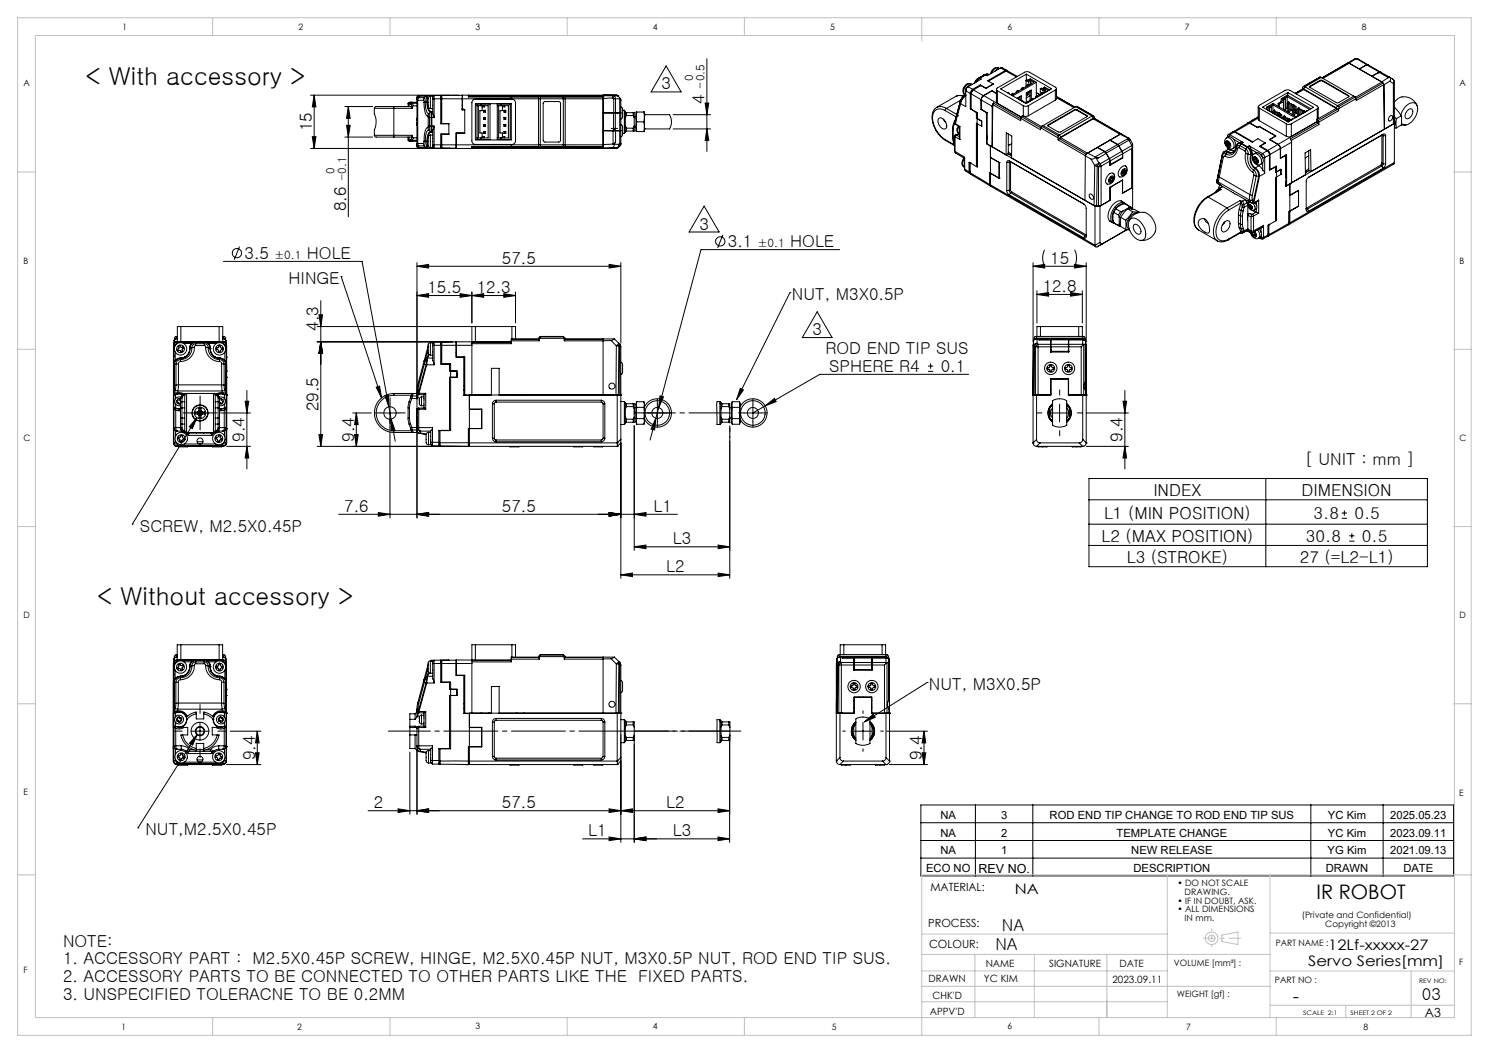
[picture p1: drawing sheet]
<svg xmlns="http://www.w3.org/2000/svg" width="420mm" height="297mm" viewBox="0 0 420 297" stroke-linecap="round" stroke-linejoin="round" font-family="sans-serif">
<defs><g id="words">
<g font-size="7">
<text x="24.1" y="24">&lt; With accessory &gt;</text>
<text x="27.4" y="170.7">&lt; Without accessory &gt;</text>
</g>
<text font-size="5.6" x="371.3" y="253.5">IR ROBOT</text>
<g font-size="4.7">
<text x="186.6" y="25.2">3</text>
<text x="198.8" y="29.2" transform="rotate(-90 198.8 29.2)">4</text>
<text x="88" y="37" transform="rotate(-90 88 37)">15</text>
<text x="97.6" y="59.6" transform="rotate(-90 97.6 59.6)">8.6</text>
<text x="197.3" y="64.7">3</text>
<text x="205.3" y="69.7">3.1</text>
<text x="222.9" y="69.7">HOLE</text>
<text x="69" y="73">3.5</text>
<text x="86.6" y="73">HOLE</text>
<text x="141.6" y="74.4">57.5</text>
<text x="296.2" y="74.4">15</text>
<text x="81.4" y="80.1">HINGE</text>
<text x="120.6" y="82.7">15.5</text>
<text x="134.5" y="82.7">12.3</text>
<text x="294.1" y="82.4">12.8</text>
<text x="223.4" y="84.7">NUT, M3X0.5P</text>
<text x="89.8" y="93.3" transform="rotate(-90 89.8 93.3)">4.3</text>
<text x="229.2" y="94.5">3</text>
<text x="232.9" y="99.9">ROD END TIP SUS</text>
<text x="233.9" y="104.9">SPHERE R4</text>
<text x="265.3" y="104.9">0.1</text>
<text x="89.8" y="115.9" transform="rotate(-90 89.8 115.9)">29.5</text>
<text x="69" y="124.6" transform="rotate(-90 69 124.6)">9.4</text>
<text x="99.9" y="124.6" transform="rotate(-90 99.9 124.6)">9.4</text>
<text x="316.6" y="124.6" transform="rotate(-90 316.6 124.6)">9.4</text>
<text x="368" y="131.3">[ UNIT : mm ]</text>
<text x="325.3" y="139.9">INDEX</text>
<text x="367.1" y="139.9">DIMENSION</text>
<text x="39.5" y="149.9">SCREW, M2.5X0.45P</text>
<text x="97.1" y="144.4">7.6</text>
<text x="141.6" y="144.4">57.5</text>
<text x="184.3" y="144.4">L1</text>
<text x="311.4" y="146.4">L1 (MIN POSITION)</text>
<text x="370.5" y="146.4">3.8</text>
<text x="382" y="146.4">0.5</text>
<text x="189.8" y="153.6">L3</text>
<text x="310.7" y="152.8">L2 (MAX POSITION)</text>
<text x="368.4" y="152.8">30.8</text>
<text x="384.2" y="152.8">0.5</text>
<text x="187.9" y="161.5">L2</text>
<text x="317.8" y="158.8">L3 (STROKE)</text>
<text x="366.6" y="158.8">27 (=L2-L1)</text>
<text x="262" y="194.6">NUT, M3X0.5P</text>
<text x="71.9" y="214.4" transform="rotate(-90 71.9 214.4)">9.4</text>
<text x="260" y="214.4" transform="rotate(-90 260 214.4)">9.4</text>
<text x="105.4" y="228">2</text>
<text x="141.6" y="228">57.5</text>
<text x="187.9" y="228">L2</text>
<text x="41" y="235.6">NUT,M2.5X0.45P</text>
<text x="165.9" y="235.9">L1</text>
<text x="189.8" y="235.9">L3</text>
<text x="282.6" y="262.7">NA</text>
<text x="17.8" y="267">NOTE:</text>
<text x="280.8" y="268">NA</text>
<text x="17.8" y="272">1. ACCESSORY PART : M2.5X0.45P SCREW, HINGE, M2.5X0.45P NUT, M3X0.5P NUT, ROD END TIP SUS.</text>
<text x="17.8" y="277">2. ACCESSORY PARTS TO BE CONNECTED TO OTHER PARTS LIKE THE FIXED PARTS.</text>
<text x="17.8" y="282">3. UNSPECIFIED TOLERACNE TO BE 0.2MM</text>
<text x="364.7" y="282.6">-</text>
<text x="401.1" y="282.1">03</text>
</g>
<g font-size="4.1">
<text x="286.3" y="252.1">NA</text>
<text x="374.7" y="267.9">12Lf-xxxxx-27</text>
<text x="369" y="272.5">Servo Series[mm]</text>
</g>
<g font-size="3.5">
<text x="276" y="246.1">REV NO.</text>
<text x="401.9" y="286.9">A3</text>
</g>
<g font-size="3.3">
<text x="195.5" y="22.9" transform="rotate(-90 195.5 22.9)">0</text>
<text x="198.8" y="25" transform="rotate(-90 198.8 25)">-0.5</text>
<text x="94.4" y="49.1" transform="rotate(-90 94.4 49.1)">0</text>
<text x="97.6" y="51.1" transform="rotate(-90 97.6 51.1)">-0.1</text>
<text x="213.8" y="69.7">±0.1</text>
<text x="77.5" y="73">±0.1</text>
</g>
<g font-size="3.2">
<text x="265.3" y="231">NA</text>
<text x="282.4" y="231">3</text>
<text x="296.1" y="231">ROD END TIP CHANGE TO ROD END TIP SUS</text>
<text x="374.6" y="231">YC Kim</text>
<text x="392.1" y="231">2025.05.23</text>
<text x="265.3" y="236">NA</text>
<text x="282.4" y="236">2</text>
<text x="314.9" y="236">TEMPLATE CHANGE</text>
<text x="374.6" y="236">YC Kim</text>
<text x="392.1" y="236">2023.09.11</text>
<text x="261.2" y="246">ECO NO</text>
<text x="265.3" y="241">NA</text>
<text x="282.4" y="241">1</text>
<text x="319.1" y="241">NEW RELEASE</text>
<text x="319.7" y="246">DESCRIPTION</text>
<text x="374" y="246">DRAWN</text>
<text x="374.5" y="241">YG Kim</text>
<text x="392.1" y="241">2021.09.13</text>
<text x="395.8" y="246">DATE</text>
<text x="262.5" y="251.3">MATERIAL:</text>
<text x="261.8" y="261.5">PROCESS:</text>
<text x="262" y="267.3">COLOUR:</text>
</g>
<g font-size="2.8">
<text x="278" y="272.6">NAME</text>
<text x="295.9" y="272.6">SIGNATURE</text>
<text x="315.8" y="272.6">DATE</text>
<text x="261.9" y="277.1">DRAWN</text>
<text x="263" y="281.8">CHK'D</text>
<text x="277.5" y="277.1">YC KIM</text>
<text x="313.8" y="277.2">2023.09.11</text>
<text x="262.3" y="286.2">APPV'D</text>
</g>
<g font-size="2.5">
<text x="34.6" y="8.4">1</text>
<text x="84.2" y="8.4">2</text>
<text x="134.2" y="8.4">3</text>
<text x="184.2" y="8.4">4</text>
<text x="234.2" y="8.4">5</text>
<text x="284.2" y="8.4">6</text>
<text x="334.2" y="8.4">7</text>
<text x="384.2" y="8.4">8</text>
<text x="6.7" y="24.4">A</text>
<text x="411.7" y="24.4">A</text>
<text x="6.7" y="74.4">B</text>
<text x="411.7" y="74.4">B</text>
<text x="6.7" y="124.4">C</text>
<text x="411.7" y="124.4">C</text>
<text x="6.7" y="174.4">D</text>
<text x="411.7" y="174.4">D</text>
<text x="6.7" y="224.4">E</text>
<text x="411.6" y="224.5">E</text>
<text x="332.1" y="249.9">• DO NOT SCALE</text>
<text x="332.1" y="254.8">• IF IN DOUBT, ASK.</text>
<text x="332.1" y="257.3">• ALL DIMENSIONS</text>
<text x="334.1" y="252.4">DRAWING.</text>
<text x="334.1" y="259.8">IN mm.</text>
<text x="367.2" y="259">(Private and Confidential)</text>
<text x="373.8" y="261.5">Copyright ©2013</text>
<text x="359.9" y="266.7">PART NAME :</text>
<text x="6.7" y="274.4">F</text>
<text x="331.1" y="272.4">VOLUME [mm³] :</text>
<text x="411.6" y="272.2">F</text>
<text x="332" y="281.1">WEIGHT [gf] :</text>
<text x="359.6" y="277.3">PART NO :</text>
<text x="34.3" y="290.5">1</text>
<text x="83.9" y="290.5">2</text>
<text x="134.2" y="290.4">3</text>
<text x="184.2" y="290.4">4</text>
<text x="234.6" y="290.6">5</text>
<text x="284.2" y="290.4">6</text>
<text x="334.6" y="290.6">7</text>
<text x="384.6" y="290.6">8</text>
</g>
<g font-size="1.7">
<text x="400.3" y="277.2">REV NO:</text>
<text x="367.6" y="286.2">SCALE 2:1</text>
<text x="380.9" y="286.2">SHEET 2 OF 2</text>
</g>
</g></defs>
<g fill="none" stroke="#000" stroke-width=".28">
<path d="M187.9 18.6l4.2 7.3h-8.4zM199.4 16.6v26.1M281.7 19.2a1.76 1.76 0 0 0-2.3 1.6M281.7 19.2a1.68 1.68 0 0 0-2 1.4M281.7 19.2l.2 .1M281.9 19.4l-.7 .2-.6 .5M282.2 19.2l.4-.1 1.4 .8M282.2 19.2l-3.7 2.1-.4-.2M282.2 19.2l1.4 .7M283.6 19.9l.6 .1M283.6 19.9l-5 2.9 1.6 .9M380 17.8h.6"/>
<path d="M380.3 17.7l.3 .1M380.6 17.8l9.2 5.3M380.6 17.8l2.8 1.6M380.6 17.8l-7.4 4.3M382.1 16.6l.3-.1 .6 .1M382.1 16.6l-2 1.2M382.4 16.6l-1.8 1.2M382.4 16.6h.3M382.4 16.6h-.3M382.7 16.6h.3M382.7 16.6l2.8 1.6M383 16.6l2.9 1.7"/>
<path d="M383.4 19.5l3.5 2 1.8-1M385.5 18.2l.4 .1M385.5 18.3l-2.1 1.2M385.5 18.3l3.5 2M385.5 18.2l-2.1 1.2M385.9 18.3h-.4M385.9 18.3l3.5 2M87.6 26.8h41.9M88.1 38.6h1l-.5 3.3zM88.6 26.8l.5 3.4h-1zM88.6 26.8v15.1M97.3 30.1h7.8"/>
<path d="M97.3 38.7h7.8M97.8 35.3h1l-.6 3.4zM98.2 30.1v31M98.2 30.1l.6 3.3h-1zM105.6 38.2l.4 .5h5.1M105.6 30.5h5.5M105.6 38.2h5.5M105.6 30.5v1.6M105.6 36.6v1.6M105.6 32.1l.1 .1a5.6 5.6 0 0 1-.1 4.4M111.1 30.1h-5.1l-.4 .4M111.1 30.1v.4"/>
<path d="M111.1 38.2v.5M111.1 30.1h5l.1 .4M111.1 38.2h5.1M111.1 30.5v7.7M111.1 30.5h5.1M115.1 29.2h.3M115.1 39.5h.3M115.1 39.5l.1 .3 .6 .1M115.1 29.2v.9M115.1 38.7v.8M115.4 39.5l.4 .4M115.4 29.2v.9"/>
<path d="M115.4 38.7v.8M115.4 29.2h.4M115.4 39.5h.4M115.8 29.2l.2 .2M115.8 39.5l.3 .4 .2-.3M115.8 28.9l-.4 .3M115.8 28.9l-.6 .1-.1 .2M115.8 39.9h1.8M115.8 28.9h1.8M116 39.3l.3 .3M116 39.3l-.2 .2M116 29.4l.2 .9"/>
<path d="M116.2 38.4l.4 .5M116.2 38.2l-.1 .5h-5M116.2 30.3v.2M116.2 38.2v.2M116.2 38.4l-.2 .9M116.3 29.1l-.3 .3M116.3 29.1l-.2-.2-.3 .3M116.3 29.1l.3 .7M116.3 29.1h1.3M116.3 39.6h1.3M116.6 29.8l-.4 .5M116.6 38.9h1"/>
<path d="M116.6 29.8h1M116.6 38.9l-.3 .7M117.6 28.1l.2 .2M117.6 27.5h.1M117.6 27.5v13.7M117.6 33.3v.8M117.6 34.7v.7M117.7 27.7l-.1 .2M117.8 28.3v12.2M117.8 28.3h1.6M117.9 27.2l-.3 .5M117.9 27.2h.1"/>
<path d="M117.9 27.2l-.2 .5M117.9 27.2v.2M117.9 27.4l.2 .1M117.9 27.4l-.3 .6M118 27.1l-.1 .1M118.1 27l-.3 .1-.2 .4M118.1 27.5l-.3 .8M118.1 27l-.3 .2-.2 .3M118.1 27h.1M118.1 27.5h1.6M118.2 27l-.3 .2M118.2 27l-.2 .1"/>
<path d="M119.4 28.3l.2 .6M119.6 39.9l-.2 .6M119.6 28.9a5.8 5.8 0 0 0 .8 3.8l.3 .1M119.6 39.9h.3M119.6 28.9h.3M119.7 27.5l.2 1.4M119.7 27.5l-.3 .8M119.9 28.9a3.3 3.3 0 0 0 1 3.2M119.9 39.9l-.2 1.3M119.9 39.9h.5M119.9 28.9h.5M120.2 27.1l.2 1.8"/>
<path d="M120.2 27.1l-.5 .4M120.2 27.1h-2.2M120.3 27h.1M120.4 27h.1M120.4 27l-.2 .1M120.4 28.9a2.59 2.59 0 0 0 1.1 2.6M120.4 28.9h.2M120.4 39.9h.2M120.4 39.9l-.2 1.8M120.4 27l.2 1.9M120.6 28.9a2.65 2.65 0 0 0 1 2.6M120.6 39.9l-.2 1.8"/>
<path d="M120.6 39.9h.2M120.6 28.9h.2M120.7 35.9l.2 .8M120.7 32.8l.1 .4M120.7 35.9h-.1a2.07 2.07 0 0 0-.9 1.9l-.1 2.1M120.8 39.9v1.3l.6 .4M120.8 35.6l-.1 .3M120.8 35.6h.3M120.8 33.2h.3M120.8 33.2v2.4M120.9 32.1l.2 1.1M120.9 32.1l-.2 .7"/>
<path d="M120.9 36.7a3.3 3.3 0 0 0-1 3.2M120.9 36.7l.6 .5M121.1 35.6l-.2 1.1M121.1 33.2h.5M121.1 35.6h.5M121.1 33.2v2.4M121.4 38.1l-.6 .4v1.4M121.4 27.1l-.4 .1a4.3 4.3 0 0 0-.2 2.7l.1 .4 .5 .3M121.4 27.1h.7v.2M121.4 38.1v3.5M121.4 27.1v3.5M121.4 38.1h.7"/>
<path d="M121.4 30.6h.7M121.5 31.5l.1 1.7M121.5 37.2h.1M121.5 37.2l-.4 .1-.4 .6-.3 2M121.5 31.4a.54 .54 0 0 1 .3 .9v.9M121.5 37.3a2.04 2.04 0 0 0-.9 2v.6M121.5 31.5l-.6 .6M121.5 37.2h.2M121.6 37.2l-.1 .1M121.6 33.2h.2M121.6 35.6l-.1 1.6M121.6 35.6h.2"/>
<path d="M121.6 33.2v2.4M121.7 37.2l.4 .1M121.8 35.6l-.1 1.6M121.8 33.2h.6M121.8 33.2v2.4M121.8 35.6h.6M122 26.9h.1M122.1 27.9v4.2l.3 1.1M122.1 27.3l.3-.4v6.3M122.1 27.3v.6M122.1 31.4l-.6 .1M122.1 27.9h2.5"/>
<path d="M122.4 35.6l-.3 1.1v4.1M122.4 35.6v6.2M124.3 26.9v8h2.3M124.3 26.9h2.3M124.3 27.4h.3M124.3 26.9l-6.1 .1M124.6 27.9h5.8M124.6 27.9v7M124.6 37.8v3M124.6 34.9h2v2.9h-2M126.6 37.8h-2.3v4M128.7 38.9h.1"/>
<path d="M130.4 26.9h-5.8v1M130.4 26.9v1M130.4 29.8h.1M130.4 27.9h13.8M130.4 31h.7M130.4 27.9v3.1M130.4 30.7h.1M130.4 30.8v.2M130.5 30.8h.1M130.5 26.8v4.1h.6v6.7h-2.4v4.3M131.1 37.5h-2.4v3.3M132.1 26.8v.6h12.1"/>
<path d="M132.1 27.1h20.1M134.1 29.2h10.1v10.3h-10.1zM134.5 29.8h1.7l-.2 .4M134.5 29.3h3.7v10.1h-3.7zM134.9 29.8v9.1M135.6 29.3v.5M135.6 38.9v.5M135.8 29.3v.5M135.8 38.9v.5M136 30.2h.7l-.2-.4h1.2v9.1h-1.2l.2-.3h-.7M136 38.6l.2 .3h-1.7M136 30.2v1h-.6v6.3h.6v1.1"/>
<path d="M136.5 31.1h.4M136.5 37.6h.4M136.5 31.6h.4M136.5 37.1h.4M136.5 33.1h.4M136.5 33.6h.4M136.5 35.1h.4M136.5 35.6h.4M136.5 31.1l.2 .2M136.5 31.1v.5M136.5 33.1v.5M136.5 35.1v.5"/>
<path d="M136.5 37.1v.5M136.5 33.1l.2 .2M136.5 35.1l.2 .2M136.5 37.1l.2 .2M136.7 37.3h.1M136.7 31.3h.1M136.7 31.4h.1M136.7 33.3h.1M136.7 33.4h.1M136.7 35.3h.1M136.7 35.4h.1M136.7 37.4h.1"/>
<path d="M136.7 31.4l-.2 .2M136.7 31.3v.1M136.7 33.3v.1M136.7 35.3v.1M136.7 37.3v.1M136.7 33.4l-.2 .2M136.7 35.4l-.2 .2M136.7 37.4l-.2 .2M136.7 31.4l.2 .2M136.7 33.4l.2 .2M136.7 35.4l.2 .2M136.7 37.4l.2 .2"/>
<path d="M136.9 31.1l-.2 .2M136.9 31.1v.5M136.9 33.1v.5M136.9 35.1v.5M136.9 37.1v.5M136.9 33.1l-.2 .2M136.9 35.1l-.2 .2M136.9 37.1l-.2 .2M140.3 29.8h1.6l-.2 .4M140.3 29.3h3.6v10.1h-3.6zM140.7 29.8v9.1M141.3 29.3v.5"/>
<path d="M141.3 38.9v.5M141.5 29.3v.5M141.5 38.9v.5M141.7 30.2h.7l-.2-.4h1.2v9.1h-1.2l.2-.3h-.7M141.7 38.6l.2 .3h-1.6M141.7 30.2v1h-.7v6.3h.7v1.1M142.2 31.1h.5M142.2 37.6h.5M142.2 31.6h.5M142.2 37.1h.5M142.2 31.1v.5M142.2 33.1v.5"/>
<path d="M142.2 35.1v.5M142.2 37.1v.5M142.2 31.1l.1 .2M142.2 33.1l.1 .2M142.2 33.1h.5M142.2 33.6h.5M142.2 35.1l.1 .2M142.2 35.1h.5M142.2 35.6h.5M142.2 37.1l.1 .2M142.3 37.3h.2M142.3 31.3v.1"/>
<path d="M142.3 33.3v.1M142.3 35.3v.1M142.3 37.3v.1M142.3 31.4l-.1 .2M142.3 31.3h.2M142.3 31.4h.2M142.3 33.4l-.1 .2M142.3 33.3h.2M142.3 33.4h.2M142.3 35.4l-.1 .2M142.3 35.3h.2M142.3 35.4h.2"/>
<path d="M142.3 37.4l-.1 .2M142.3 37.4h.2M142.5 31.3v.1M142.5 33.3v.1M142.5 35.3v.1M142.5 37.3v.1M142.5 31.4l.2 .2M142.5 33.4l.2 .2M142.5 35.4l.2 .2M142.5 37.4l.2 .2M142.7 31.1l-.2 .2M142.7 31.1v.5"/>
<path d="M142.7 33.1v.5M142.7 35.1v.5M142.7 37.1v.5M142.7 33.1l-.2 .2M142.7 35.1l-.2 .2M142.7 37.1l-.2 .2M144.2 27.1h.1M144.2 27.4v.6M144.2 27.1v.3M144.2 27.4h7.7M144.4 28h-10.3a.96 .96 0 0 0-1 1v10.8a.96 .96 0 0 0 1 .9h10.3M144.4 28a1.02 1.02 0 0 1 1 1v10.8a1.02 1.02 0 0 1-1 .9"/>
<path d="M151.9 27.4v13.9M152.3 27.1l-.4 .3M152.3 27.1l.1 .3M152.3 27.1h6.7M152.4 27.4v13.9M152.4 27.4h6.5M153.4 28.8l.3-.2h3.9l.5 .4v10.5l-.3 .5-4.1 .1-.5-.3zM158.9 27.4v13.9M159 27.1l-.1 .3M159 27.1h.2M159.2 27.1l.2 .3M159.2 27.1h.1"/>
<path d="M159.2 27.1h10.9M159.4 27.4v13.9M159.4 27.4h10.7v.5M170.1 27.4h.1M170.1 27h2.8M170.1 27v.9M170.1 27.9v12.9M170.1 27.9l-25.7 .1M170.1 31.8h3M170.1 36.8l2.5 .1M170.5 26.9h3.5zM172.4 36.2h1.8"/>
<path d="M172.6 31.9h-2.5M172.6 31.9h.5M172.6 31.8v.1M172.6 36.9h.1M172.9 27h.4M172.9 27.7l.2 .2M172.9 27v.7M172.9 27.7l-2.8 .2M173 36.5h.4M173.1 36.9h.5M173.1 31.9h.5M173.1 31.9v5"/>
<path d="M173.1 36.9h-3M173.1 27.9h.5M173.1 31.8h1.7M173.1 27.9v3.9M173.1 36.5v.4M173.2 31.8v.1M173.2 36.9h.1M173.3 27l.3 .9M173.3 27h.9M173.6 31.9v5M173.6 31.9h1.2M173.6 27.9h1.2"/>
<path d="M173.6 27.9v4M173.6 36.9v3.2M173.6 36.9h-.7v3.7M173.6 36.9h1.2M174 26.9l.2 .1M174 26.9l-3.9-.1v.2M174 26.9h.1M174.1 26.9l.1 .1M174.1 26.8l-43.7 .1M174.2 31.8v.1M174.2 36.9h.1M174.2 27l.6 .5"/>
<path d="M174.2 27h.1M174.8 27.5v.4M174.8 27.5l.2 .4M174.8 36.8h.3M174.8 31.9h.3M174.8 27.9h.2M174.8 31.8h.3M174.8 36.9h.3M174.8 27.9v3.9M174.8 31.9v4.9M174.8 36.9v3.6M174.8 36.8l-1.2 .1"/>
<path d="M175 27.9l.1 .4M175.1 35.1l.2 .1a4.9 4.9 0 0 1 0 3.3l-.2 .1M175.1 30.1l.2 .1a4.9 4.9 0 0 1 0 3.3l-.2 .1M175.1 27.9v12.9l-.5 .6M175.6 31.1h.5M175.6 37.6h.5M176.1 31.1v6.5M176.1 31.1l.3 .3v5.9l-.3 .3M176.4 31.8h2.5v1.4M176.4 35.5l.3 .7M176.7 31.8v.8M176.7 36.2v.8"/>
<path d="M176.7 32.6l-.3 .6M176.7 32.6h1.9M176.7 36.2h1.9M178.6 31.8v.8M178.6 36.2v.8M178.6 32.6l.3 .6M178.9 35.5v1.5h-2.5M178.9 33.2v2.3M178.9 32.9h.5M178.9 35.9h.5M178.9 35.5l-.3 .7M179.6 31.6l-.1 1.4 .1 1.4"/>
<path d="M179.6 34.4l-.1 1.3 .1 1.4M179.6 31.6l-.2 .3v5l.2 .2M179.6 31.6h2M179.6 34.4h2M179.6 37.1h2M181.6 31.6l.2 1.4-.2 1.4M181.6 31.6l.2 .3v5l-.2 .2M181.6 34.4l.2 1.3-.2 1.4M181.8 32.6l.1-.3h5.9a1.01 1.01 0 0 1 1.5 1 3.3 3.3 0 0 1-.6 3.1h-6.8l-.1-.3M189.9 32.3h10.5M189.9 36.4h10.5M198.9 29.1h1l-.5 3.2z"/>
<path d="M199.4 36.4l.5 3.2h-1zM264.2 30.3a3.7 3.7 0 0 0-1 4.6l.8 1.9a7.6 7.6 0 0 0 2.7 2.8M264.2 30.3l1.3-.2 1.4 .5M264.8 33.4a1.93 1.93 0 0 1 2.3 2.1 .92 .92 0 0 1-.8 1 .92 .92 0 0 1-1-.7 1.96 1.96 0 0 1-.5-2.4zM266.1 33.6l.6 .8M266.6 31.2a2.17 2.17 0 0 0-2.5-.3 2.17 2.17 0 0 0-1.1 2.3 7.9 7.9 0 0 0 3.6 6.2M266.6 39.4l.1 .2M266.6 31.2l3.1 1.8M266.6 39.4l2.5 1.4M266.7 39.6l2.5 1.4M266.9 30.6l-.3 .6M266.9 30.6l3 1.7"/>
<path d="M268.7 36.2l.2 .2M268.7 38.6l.2 .1M268.7 36.2v2.4M268.7 38.6l.2 1.5M268.9 38.7l.1 1.4M268.9 36.4v2.3M269 34.9l-.3 1.3M269 34.9v.3M269 35.2l-.1 1.2M269.2 34.2l.1 .3M269.2 34.2l-.2 .7M269.2 38.4l.2 .1"/>
<path d="M269.2 38.4v4.1M269.3 34.5l-.3 .7M269.3 34.5h.1M269.3 34.8l.2 .3M269.3 34.7l.1 .2M269.3 34.7h.1M269.4 38.5v4.2M269.4 38.5l1.4 .9M269.4 34.9l.1 .1M269.4 34.9l1.4 .8M269.5 34.1l-.2 .4M269.5 33.9h.1"/>
<path d="M269.5 35l1.1 .7M269.5 33.9l-.2 .7M269.5 33.9l-.2 .8M269.5 33.7l-.3 .5M269.6 27.2l.8-.3 1.3 .3M269.6 27.2l-5.4 3.1M269.6 38l-.4 .4M269.6 38l.1 .1M269.7 38.1l-.3 .4M269.7 38.1l.9 .5M269.8 32.7l-.3 1.2M269.8 32.6v.1"/>
<path d="M269.8 32.6l-.3 1.3M270.3 37.5l.3 .2M270.3 35.6v.1M270.3 37.5v.2M270.4 35.6a1.22 1.22 0 0 0-.1 1.9M270.4 37.8v-.2l-.8 .4M270.4 37.8l-.7 .3M270.4 37.8h.1M270.4 37.5v.3M270.6 35.7l-.5 .9v.5l.2 .4M270.6 36.9v.6M270.6 35.7l.2 3.7"/>
<path d="M270.8 35.7h-.2M270.8 35.7v3.7M270.9 29.1l.1 .1M270.9 29.1l-1.6 5.6M270.9 28.4l-1.1 4.2M270.9 28.6v.5M270.9 28.6l-1.1 4.1M271 29.2l-1.6 5.7M271 28.3l-4.1 2.3M271.9 27.1l-1.5-.2-.8 .3M271.9 27.1l-.6 .5-.4 1M272 27.1l.3-.3-.4 .3"/>
<path d="M272 27.1l-.7 .6-.4 .9M272 27.1h-.1M272.1 26.7l.3 .2M272.3 27a3.2 3.2 0 0 0-1.4 2.1M272.3 27h.1M272.3 27l-.3 .1M272.4 25.4l-.2 .8 .2 .6M272.4 27.1l-1 .9-.4 1.2M272.4 26.9l-.1 .1M273.1 24.5l-.5 .4-.2 .7 1.3 .7M273.1 24.5l-.7 .6v5l-1.4-.9M273.1 24.5l1.3 .7"/>
<path d="M273.7 26.3v4.4M273.7 30.7l1.7 1M273.9 23.7a1.81 1.81 0 0 0-2 .9 1.81 1.81 0 0 0 .2 2.1M273.9 23.7a2.04 2.04 0 0 0-1.8 3M273.9 23.7l.2 .1M273.9 26.5l2.9 1.6M273.9 30.5l-.2 .2M273.9 26.5v4.3l1.8 1M274.1 23.9l-.7 .2-.5 .4M274.4 25.6l-.4 .6M274.4 25.2l-.4 .3-.3 .8M274.6 25.4l2.8 1.6"/>
<path d="M274.6 25.4l-.4 .3-.3 .8M275.4 31.7v1.6M275.4 33.3l.2 .2M275.5 31.7h-.1M275.6 31.7l.1 1.7 1.2 .8v1.4M275.6 33.5l.1 13.6-.3-.1M275.6 33.5l1.3 .7M275.7 33.3h-.3M275.8 22.2l-.5 .4-.3 .7M275.9 22.2l-.9 1.2M276.2 22l.2 .1M276.2 22l-1 1.2"/>
<path d="M276.2 22l-.3 .2M276.4 22.1l-1 1M276.4 22.1l.4 .2-3.7 2.2M276.5 24l1.6 .9M276.5 24l-2.1 1.2M276.5 24v.2M276.8 30.9h.1M276.8 30.9l1.6 1v8.7l1.5 .8M276.8 28.1v2.8M276.9 35.6l-1.5-.9v12.3M276.9 34.2v1.4M276.9 34.1v.1"/>
<path d="M276.9 35.6h.1M277.4 27l-.4 .4-.2 .7M277.5 26.9l-.5 .6-.2 .7 3.1 1.8M277.5 26.9l10.5 6.2M277.9 21.1h.2M277.9 21.1l-2 1.1M277.9 21.1l-1.7 .9M278.1 21.1l-1.7 1M278.1 24.9h.1M278.3 20.9l.5 .1M278.3 20.9l-.8 .3M278.3 31.7h.1"/>
<path d="M278.3 20.9l-.4 .2M278.3 31.7v8.8M278.4 38.2v1M279 21l-.5-.1-.4 .2M279.8 25.6h.1M279.8 25.6l-2.3 1.3M279.8 25.6l1.3 .7M279.8 25.6l-2.4 1.4M279.9 30v11.4M280 29.5l7.9 4.5v-.6M280 29.5l-.1 11.9M280.2 23.7l-2.1 1.2-1.4-.8-2.1 1.3"/>
<path d="M280.2 23.7h.1M280.2 29.1l-.3 .9M280.2 29.1l-.2 .4M280.2 29.1l7.7 4.4M281.1 25.2v3.5l.2 .4M281.3 25.6l7.3 4.2M281.3 29.1l6.7 3.9M281.3 25.6v3.5M282.3 25.1l7.2-4.2 7.1 4.1-7.2 4.2zM283.8 20.1l.4-.1 2.8 1.6M283.8 20.1l2.9 1.6M283.8 20.1l-5 2.8"/>
<path d="M284.2 26.2l.6 .1M284.4 37.8v5.5M284.8 26.3l-.3 .1M284.8 26.3v.2M285.3 26.7l.1 .1M285.3 26.7v.1M285.5 26.3l.1 .1M285.5 26.3l-.2 .4M285.5 26.3h.2M285.6 26.4v.3M285.7 26.3l-.1 .1M285.7 26.3l.1 .2"/>
<path d="M286.7 25.9l.1 .1M286.7 25.9v.2M286.9 27.7l1.2-.7v1.4M286.9 25.5l.1 .1M286.9 25.5l-.2 .4M286.9 25.5h.2M287 25.6v.3M287 27.7v.1M287.1 25.5l-.1 .1M287.1 25.5l.1 .2M287.4 27.4v.6M287.7 27.2v1"/>
<path d="M287.9 33.4l5.6 3.2v-.2M288.1 25v.3M288.1 25l.2 .1M288.1 32.9l-.2 .5M288.1 32.9l5.4 3.2M288.2 28.5l.6 .2M288.4 24.7l.3 .2M288.4 24.7l-.3 .3M288.4 24.7v.1M288.4 24.8v.2M288.5 24.7l-.1 .1M288.6 32.7l-.5 .2"/>
<path d="M288.6 32.7l.7 .1 .8-.1M288.6 29.8l.7 .2 .8-.2M288.6 32.7l5.2 3M288.6 29.8v2.9M288.8 28.7h-.2M288.8 28.7v.1M289.3 29l.2 .1M289.3 29v.1M289.4 22.7l.8 .4v-.2M289.4 22.7v1.8M289.4 22.7l.3-.2 .5 .3M289.5 20.9v1.8"/>
<path d="M289.5 24.2v.2M289.5 26.6l.3 .2M289.5 24.2l.2 .1M289.6 28.7h.1M289.6 28.7l-.3 .3M289.6 28.7v.3M289.7 28.7h-.1M289.7 28.7l.2 .2M289.8 23.9v.1M289.8 23.9l-.3 .3M289.8 23.9h.1M289.8 24v.2"/>
<path d="M289.8 26v.8M289.9 23.9l.2 .2M289.9 23.9l-.1 .1M290.1 29.8v2.9M290.2 22.6l.5 .3M290.2 22.6v1.4M290.3 22.4l.3 .2h-.4M290.3 22.4l.3-.2 1.7 1M290.3 22.4l-.1 .2M290.5 27l-1 .6M290.5 26l-.3-.2v.8l-.4 .2M290.5 25.6v2.7"/>
<path d="M290.5 28.3l-.7 .4M290.7 28.2l.2 .1M290.7 22.9v.8M290.7 28.2v.2l-.2-.1M290.8 22.7l.8 .5-6.3 3.6M290.8 22.7l-.1 .2M290.8 22.7v1M290.9 27.9v-2.5l-1.4 .8v2.5M291 27.9l.3 .1M291 27.9h.1M291 27.9l-.3 .3M291 27.9v.3"/>
<path d="M291.1 27.9h-.1M292.1 27.4v.2M292.1 27.4l.2 .1M292.3 23.2l-6.6 3.8M292.3 23.2v3.9M292.3 26.9l.5 .3M292.4 27l-.3 .4M292.4 27l.1 .1M292.4 27h.1M292.5 27.1v.3M292.5 27v.1M292.5 27l.2 .2"/>
<path d="M293.4 25v1.8l-1.1-.7M293.4 25l.8 .5v-.2M293.4 25l.4-.1 .4 .2M293.5 26.6v.1M293.5 26.6h.2M293.5 36.1v.3M293.6 36.1l-.1 .3M293.6 36.1l4.8 2.8M293.8 26.2l.1 .1M293.8 26.2l-.3 .4M293.8 26.2h.1M293.9 26.3v.3"/>
<path d="M293.9 35.7l-.3 .4M293.9 35.7l4.6 2.6M293.9 26.2v.1M293.9 26.2l.2 .2M294.2 35.4l-.3 .3M294.2 35.4l-.7 .7M294.2 35.4l4.6 2.7M294.2 24.9l.5 .4M294.2 24.9v1.4M294.3 24.7l.3 .2h-.4M294.3 24.7l.3-.2 1.5 .9M294.3 24.7v.2"/>
<path d="M294.7 25.3v.8M294.8 25l.9 .5-6.4 3.7M294.8 25l-.1 .3M294.8 25v1M295.7 35.4l-.1 .1M295.7 35.2v.2M297.7 25.4l.3-.4-.3-.4-7.3-4.2-.7-.2-.7 .2-7.7 4.4-.2 .4 .2 .4M297.7 28.3l-7.6 4.4M297.7 25.4l-7.6 4.4M297.7 25.4v2.9M298 25v2.9l-.3 .4M298 27.5l4.9 2.9"/>
<path d="M298 27.3l5.2 2.9M298.4 38.9l.1 .4M298.5 39.3v.2M298.5 39.3h.1M298.5 39.5l7.6 4.4M298.5 38.3l-.1 .6M298.6 39.3l-.1 .2M298.8 39.1l-.2 .2M298.8 38.1l-.3 .2M298.8 39.1l7.6 4.4M298.8 38.1l.4 .6M299.2 38.8l-.4 .3"/>
<path d="M299.2 38.7l-.4 .4M299.2 38.8l7.5 4.4M303.1 31h.7M303.1 31.1h.7M303.1 31l-7.4 4.2M303.1 31.1l-7.4 4.3M303.1 31v.1M303.4 30.1l-9.2 5.3M303.4 30.1l4.6 2.6M303.7 30l-.3 .1M303.7 30h.1M303.7 30l4.7 2.7"/>
<path d="M303.8 31l2.7 1.6M303.8 31.1l2.7 1.6M303.8 31v.1M306.5 32.6l.2 .1-.2 .2-7.3 4.3h-.7l-2.9-1.7 .1-.3M306.5 32.7l.1 .1M306.5 32.6v.1M308 32.7h.4l.3 .7M308 32.7l-9.2 5.4M308 32.7l.4 .7M308.4 33.4h.3M308.4 33.5l-9.2 5.3M308.4 33.5l7.5 4.4"/>
<path d="M308.4 33.4l-9.2 5.3M308.7 33.4l-.3 .1M308.7 33.4h.1M308.7 33.4l7.6 4.4M315.9 37.9l2.2 1.1M315.9 37.9l.5-.1 2 1.2M315.9 37.9l-9.2 5.3M315.9 37.9l-6.3 3.7M316.3 37.8l-.4 .1M316.3 37.8h.1M318.1 39.2l.3 .3M318.1 39v.2"/>
<path d="M318.1 39h.3M318.1 39.2l-2.8 1.5M318.4 39h.1M318.4 39.5l-2.8 1.7M318.4 39.5l.9 1.6M318.5 39l.3 .4M318.8 39.4l-.4 .1M318.8 39.4l.7 1.1v.4M345.7 39.9a1.11 1.11 0 0 1 1.2 .3 1.11 1.11 0 0 1 .2 1.2 1.12 1.12 0 0 1-1.2-.2 1.12 1.12 0 0 1-.2-1.3zM345.7 39.1a1.01 1.01 0 0 1 1.7 .4 1.62 1.62 0 0 1 .2 2.5 1.93 1.93 0 0 1-1.9-2.9zM346 38.9a1.63 1.63 0 0 1 2.4 1.3l.1 1-.2 .4-.6 .3M346.6 38.5l.1 .1"/>
<path d="M346.9 38a.39 .39 0 0 0-.5 0 .39 .39 0 0 0-.1 .4v.3l.3-.2M346.9 38l3.7 2.2M346.9 38l-.3 .5M347.9 39.3l1.7 .9M348 37.1h.4M348.2 37.2h-.5l-1.3 .8M348.2 37.2l-1.3 .8M348.2 37.2l5 2.9 1.6-1 2.1 1.2M348.4 37.1l5 2.9M352 34.7h.6M352 34.7h.5M352 34.7l-4.1 2.4"/>
<path d="M352.5 34.7l-4.1 2.4M352.5 34.7l2.2 1.3 .5-.3 4.6 2.6M352.6 34.7l2.1 1.2M353.4 33.9l-1.4 .7M354.7 35.9v.1M354.9 30.1v3.5l.3 .4M354.9 33l-1.6 .9M354.9 33.3l-2.3 1.4M355.1 35.6l4.8 2.8M355.1 35.6l-.4 .3M355.1 35.6v.2M355.2 30.5l-.3-.4 .3-.4 7.3-4.2 .7-.2 .7 .2 7.6 4.4 .3 .4-.3 .4"/>
<path d="M355.2 34l7.6 4.4M355.2 30.5l7.6 4.4M355.2 30.5v3.5M357.4 30.2l.3 .1M357.4 30.2l1.7-1 6.6 3.8M357.4 30.2l-.1 .7M357.7 30.3l-.1 .8M358 30.2l.1 .2M358 30.2l-.3 .1M358 30.2v1.1M358.1 30.4v1M358.2 39.3v.1"/>
<path d="M358.2 39.3l2.3 1.4M358.6 30.1l-.5 .3M358.6 30.1v1.6M359.1 29.6l-.9 .5h.4M359.1 29.6l6.3 3.6M359.1 29.6v2.4M359.4 31.1l-.3 .3 .3 .2 .4-.2M359.4 31.1h.1M359.4 31.1v1.1M359.5 31.1h-.1M359.5 31.1l.3 .3M359.8 31.4v.9"/>
<path d="M359.8 38.3v.1M359.8 38.3l-1.7 1.1 2.4 1.3M359.9 38.4l-1.7 .9M360.5 31.8v1M360.5 32h.1M360.5 29.2v.8M360.5 31.8v.4M360.5 29.2l.4 .1M360.8 32l-.6-.4v1M360.8 31.9l.1 .1M360.8 31.9l-.3 .3 .4 .3 .3-.3M360.8 31.9h.1"/>
<path d="M360.9 29.3v.9M360.9 32v1M360.9 31.9v.1M360.9 31.9l.3 .3M361.1 32.2l.5 .2v1M361.2 32.2v1M361.3 28.7l.3 .2M361.3 28.7l-.8 .5M361.4 27.8l.3 .2M361.4 27.8l1.7-1 6.7 3.9M361.4 27.8l-.1 .9M361.6 28.9l-.7 .4"/>
<path d="M361.7 28l-.1 .9M361.9 33.1l.4 .2 .3-.2M361.9 33.1v.5M362 27.9l.1 .2M362 27.9l-.3 .1M362 27.9v3M362.1 28.1v2.8M362.2 32.7h.1M362.2 32.7l-.3 .4M362.3 32.7h-.1M362.3 32.7v1.1M362.3 32.7l.3 .4"/>
<path d="M362.6 27.8l-.5 .3M362.6 27.8v3.2l-.2 .1M362.6 33.1v.9M362.8 38.4l.7 .2 .7-.2M362.8 34.9l.7 .2 .7-.2M362.8 34.9v3.5M363.1 27.2l6.3 3.7M363.1 27.2l-.9 .5 .4 .1M363.1 30.4h.1M363.1 27.2v4.3l.4 .2M363.1 30.4l-.5 .3M363.3 26.1l-7.2 4.1 7.2 4.2"/>
<path d="M363.3 26.1l7.2 4.2-7.2 4.1M363.3 26.1v.8M363.3 33.4v1M363.4 28.8h.1M363.4 28.8l-.3 .3 .4 .2 .3-.2M363.5 28.8v2.9M363.5 28.8h.1M363.5 28.8l.3 .3M363.6 33.6l-.6-.4v1M363.6 33.5l-.3 .4 .4 .2 .3-.2M363.6 33.5l.1 .1M363.6 33.5h.1"/>
<path d="M363.7 33.6v.6M363.7 33.5v.1M363.7 33.5l.3 .4M363.8 29.1v2.4l-.3 .2M363.8 30.9l.4 .1M364 33.8h.1M364 33.8l.3 .1M364 33.8v.2M364.2 31l.3 .3M364.2 34.9v3.5M364.5 29.5v2.8l.4 .2M364.6 33.7l-.1-.2-.5 .3"/>
<path d="M364.8 29.6l-.6-.3v1.7M364.8 29.6l-.3 .3 .4 .2 .3-.2M364.8 29.6l.1 2.9M364.8 29.6h.1M364.9 29.6h.1M364.9 29.6l.3 .3M365.2 29.8l.4 .3v1.8M365.2 30.8l.4 .2M365.2 31.7l.4 .2M365.2 29.9v2.4l-.3 .2M365.2 31.1l.4 .2M365.6 31.9l.3 .2"/>
<path d="M365.9 30.7l.4 .2 .3-.2M365.9 30.7v2.2M366.2 30.4h.2M366.2 30.4l-.3 .3M366.3 30.4h-.1M366.4 30.4l-.1 2.3M366.4 30.4l.2 .3M366.6 30.7v1.8M367.4 25.1l.3 .2M367.4 25.1h.1M367.4 25.1l-2.1 1.2M367.4 31.1v1"/>
<path d="M367.6 31.3l-.6-.4v1.4M367.7 31.2v.1M367.7 31.2l-.3 .3 .3 .2 .4-.2M367.7 31.2h.1M367.7 25.1h-.3M367.7 25.3l9.2 5.3M367.7 25.1l9.2 5.3M367.7 31.3v.6M367.7 25.3l-2.1 1.2M367.8 31.2l-.1 .1M367.8 31.2l.3 .3M368 31.5h.1"/>
<path d="M368.1 24.5h-.5l-.2 .7M368.1 24.5l9.2 5.3M368.1 24.5l-.4 .6M368.1 31.5h.2M368.1 31.5v.2M368.6 31.4v-.2l-.5 .3M369.6 24.3l-.2 .2 .2 .2 7.5 4.3 .5-.1 2.8-1.6 .1-.2-.1-.2M369.6 24.4l-.2 .1M369.6 24.3v.1M371.4 33.7l.4 .3M371.4 34.3l-7.2 4.1M371.4 34.3l.1 .1"/>
<path d="M371.4 33.7v.6M371.5 34.4l.3 .3M371.5 34.4l-11 6.3M371.5 30.7l-7.3 4.2M371.5 30.7v2.9M371.5 33.6l-.1 .1M371.8 34l.2 .5M371.8 34.7l-7.8 4.5 .3 .9M371.8 34.7l.2 .4M371.8 30.3v2.9l-.3 .4M372 34.5v.6M372 35.1l-7.8 4.5"/>
<path d="M372.3 22.7h.7M372.3 22.9h.7M372.3 22.7l-2.7 1.6M372.3 22.9l-2.7 1.5M372.3 22.7v.2M372.4 21.7l.3 .1M372.4 21.7l-4.7 2.7M372.4 21.7l-.1 .1M372.7 21.8l-4.6 2.7M372.7 21.8l9.1 5.3M372.9 22l7.4-4.3zM373 22.7l7.4 4.2"/>
<path d="M373 22.9l7.4 4.2M373 22.7v.2M376.9 30.6l.3 .3M376.9 30.4l.3 .5M376.9 30.6l-5.4 3M377.2 30.9l.3 .1M377.2 30.9l-5.4 3.1M377.3 29.8l.3 .3M377.3 29.8l-.4 .6M377.5 31l.1 .2M377.5 31h.1M377.6 30.1l.1 .5"/>
<path d="M377.6 31.2l-5.6 3.3M377.6 31v.2M377.7 30.6l-.1 .4M380.4 27.1l.1 .1M380.4 26.9v.2M381.8 27.1l.4 .3M381.8 27.1l.8 .7M381.8 27.1l-4.5 2.7M382.2 27.4l.3 .4M382.2 27.4l-4.6 2.7M382.5 27.8l.1 .3M382.5 27.8l-4.8 2.8"/>
<path d="M388.7 20.5h.1M389 20.4l-2 1.1 2.8 1.6M389 20.4l2.6 1.5M389 20.3h.4M389 20.3l-.3 .2M389.4 20.3l.1 .1M389.5 20.4h-.5M389.5 20.4l2.3 1.3M389.8 38.1h.2l.1 .2M389.8 23.1l.6 .8M389.8 38.1v7.9M389.8 38.1l.3 .2"/>
<path d="M389.8 23.1l-7.5 4.3M390.1 37.9a.42 .42 0 0 1 .5-.1 .42 .42 0 0 1 .2 .5M390.1 38.3v7.9M390.1 37.9l-21 12.1M390.1 37.9l-.3 .2M390.1 38.3h.7M390.3 23.9l-7.7 4.5v-.6M390.3 23.9l-.2-.5-7.5 4.4M390.3 23.9l.2 12.5M390.4 23.9l.1 12.5M390.8 38.3v7.9M391.6 21.9l-1.8 1.2"/>
<path d="M391.8 21.7l-.2 .2M391.8 21.7l.1 .1M391.9 21.8l.4 .5-.3 .6M391.9 21.8l.9 .5M392 22.9l-1.6 1M392 22.9l1 .6M392.1 32.8l.3-.2a.66 .66 0 0 1 .5 .6 .66 .66 0 0 1-.4 .7l-.4 .2-.4-.2v-.6zM392.8 22.3a.89 .89 0 0 1 .2 1.2M392.8 22.3l.5 .8M393 35l-2.5 1.4M393 23.5v11.5M393.3 28.8a3.6 3.6 0 0 1 6.4 1"/>
<path d="M393.3 33.7l.2 1-.2 .9M393.3 23.1l-.3 .4M393.3 34.5l-.3 .5M393.3 23.1v22.8M393.3 34.8l-29.5 17.1M393.3 32.9l.5 .6M393.3 30.2l2 2.5M393.3 30.2v.1M393.8 33.5v2.6M393.8 36.1l-.5 .1M395.1 32.5a4.1 4.1 0 0 1 3.8-3.5 2.15 2.15 0 0 1 .7 3.1 4.1 4.1 0 0 1-3.6 3.1l-.7-.5M395.3 35.2h1.3"/>
<path d="M395.3 32.7v2.5M395.3 32.7l-1.5 .8M395.3 35.2l-1.5 .9M397 31.1a.81 .81 0 0 1 1.1-.4 .81 .81 0 0 1 .4 1.1 1.46 1.46 0 0 1-2 1.5l-.2-.9zM117.6 41.2l.1 .3 .4 .2M117.6 41.2l.2 .4 .3 .1M117.6 41.2h.1M117.8 40.5l.3 .7M117.8 40.5l-.2 .1M117.8 40.5h1.6M117.9 41.6l.3 .1M117.9 41.5h.1"/>
<path d="M117.9 41.3l-.3-.6 .3 .8M117.9 41.6h.1M117.9 41.3v.3M118 41.6l.2 .1M118 41.6l2.2 .1M118.1 41.2l-.2 .1M118.1 41.7h.1M118.1 41.2h1.6M118.2 41.7l4.2 .1M119.4 40.5l.3 .7M119.7 41.2l.5 .5M120.2 41.7h.2"/>
<path d="M120.4 41.7h-.1M122 41.8h.1M122.1 41.4v.2h-.7M122.1 40.8v.6M122.1 40.8h2.5M122.1 41.4l.3 .4M122.4 41.8h1.9M124.3 41.3h.3M124.3 41.8h2.5M124.6 40.8h4.1M124.6 40.8v1h4.1M126.8 41.8h.1"/>
<path d="M126.8 41.8l.3 .1M128.7 40.8v1M128.7 40.8h15.5M128.7 41.8h.1M133.1 41.6h19.1M138.6 41.9v-.2l2.2 .2M144.2 40.7v.6M144.2 41.3v.3M144.2 41.3h-11.1v.6M144.4 40.7l25.7 .1M151.9 41.3l.4 .3M151.9 41.3h-7.7"/>
<path d="M152.3 41.6h6.7M152.4 41.3l-.1 .3M152.4 41.3h6.5M158.9 41.3l.1 .3M159 41.6h.2M159.2 41.6h.1M159.4 41.3l-.2 .3M159.4 41.3h10.7M170.1 40.8v.5M170.1 41.3v.3h-10.9M170.1 40.8v.9M170.1 41.7v.2l3.6-.1"/>
<path d="M171.8 41.8h1.7zM172.4 41.7h-2.3M172.4 41.7h1.4M172.9 40.6l-2.8 .2M173.3 40.7l-.3 .7-.6 .3M173.3 40.7h1.3M173.6 40.1l-.7 .5M173.6 40.1l-.3 .6M173.8 41.7l-.1 .1M174.4 41.5l-.7 .3M174.4 41.5l-.3 .4h-86.5M174.6 40.7a.88 .88 0 0 1-.8 1"/>
<path d="M174.6 40.7v.7M174.6 41.4l-.8 .3M174.6 41.4l-.2 .1M174.8 40.5h.3l-.3 .7zM174.8 40.5l-.2 .2M198.6 58.1l4.2 7.3h-8.4zM268.9 40.1h.1M268.9 40.1l.3 1M269 40.1l.2 .7M269.2 41.1h.1M269.2 41.1v.1M269.2 42.5l.5 .7"/>
<path d="M269.2 42.5l.2 .2M269.4 42.7l.2 .5M269.4 42.7l2.7 1.6v3.4M269.6 43.2h.1M269.7 43.2l2.4 1.5M271.9 44.6a1.6 1.6 0 0 0 0 2.5M271.9 47.1l.2 .1M272.1 45.9v1.1M272.1 47.7l.2 .5 1.2 .8M272.1 44.8a1.79 1.79 0 0 0-.2 2.3M272.1 47.7l1.2 .8M273.3 48.5l.4 .5"/>
<path d="M273.5 48.4l.1 .2M273.5 45.9v2.5M273.5 48.4h.1M273.6 45.9h.1M273.6 48.7l5.6 3.3M273.6 48.7l.2 .4 5.6 3.4M273.6 45.9v2.8M275.4 47l-2.1-1.2v2.7M275.6 46.9h.1M275.6 46.9l-.2 .1M278.3 40.5l1.1 .7M278.4 40.4l-.1 .1"/>
<path d="M279.2 52l.3 .5M279.4 41.1h.1M279.4 52.1l.2 .5 29.5 17M279.4 41.1l29.5 17M279.4 44.4l2.4 1.4M279.4 41.1v11M279.4 52.1l29.5 17.1M279.4 48.9h.1M279.4 44.4h.1M281.8 45.8h.1M281.8 50.2h.1M281.8 45.8v4.5l-2.4-1.4"/>
<path d="M281.8 50.2l-2.6-1.5v3.3M284 53.7l.2 .7 .5 .6M284 45.8v7.9M284 45.8h.7M284 53.7h.7M284.3 43.4l1 .6M284.4 43.3l.9 .6M284.4 42.9l.9 .6M284.4 43.3l-.6 .4v-6.2l1.6 .9-.1 6.2 23.3 13.4M284.7 45.4l21.3 12.3 .4 .9v8.1a.44 .44 0 0 1-.2 .4 .44 .44 0 0 1-.5 0M284.7 45.4a.43 .43 0 0 0-.5 0 .43 .43 0 0 0-.2 .4M284.7 53.7l.3 .7"/>
<path d="M284.7 55l21 12.1M284.7 45.4l.3 .2M284.7 45.8v7.9M285 53.5l.4 .6M285 45.6h-.3v.2M285 45.6v7.9M285 54.4l21 12.1M285 54.4l-.3 .6M285 45.6l-.3 .2M285 53.5l-.3 .2M285.4 40.5l-.7 .4-.3-.2M285.4 54.1l21 12.2"/>
<path d="M285.4 54.1l-.4 .3M306.1 44l1.7 .9M306.1 44l-.1 12.5M306.4 43.5v.1M306.7 43.2l-.3 .3M306.7 43.2l-.6 .8M306.7 43.2l2.2 1.1M307.3 54.8a.86 .86 0 0 1 1 .4 .86 .86 0 0 1-.2 1.1l-.4-.2-.4-.6zM307.8 44.9l1 1.8M308.8 46.7l.7 .1M308.8 46.7l-.2 11.3M308.9 58.1v11.1"/>
<path d="M308.9 58.1h1.4M308.9 44.3l.8 .3M309.1 44.4l-.9 .5h-.4M309.1 44.4l.6 .2M309.1 44.4l.9 1.6M309.5 46.8l-.2 11.3-.7-.1M309.5 46.8l.3 .3M309.6 41.6l1.8 1M309.6 41.6h.1M310 46l-1.2 .7M310 46l-.5 .8M310 46l.4 .2"/>
<path d="M310.3 58.1v10.3M310.4 46.2l-.6 .9M310.4 46.2l.2 .7M310.6 46.9l-.8 .2M310.6 46.9v11.1l-.4 .1h-.4v-11M311.4 42.6h.1M311.4 42.6l.3 .2M311.5 42.8l.5 .5M311.5 42.8l-2.6 1.5M311.5 42.8l-2-1.2-2.8 1.6M311.7 42.8l.3 .4M312 43.2l.9 1.5"/>
<path d="M312 43.3l-2.3 1.3M312 43.3l.9 1.4M312.8 50.8l.4 .2M312.8 50.8v.3l.3-.1M312.8 50.9l.3 .1M312.9 44.7l.2 .7M312.9 44.7l-2.5 1.5M313.1 51h.2v.4l.3-.2M313.1 46.4v.1M313.1 45.4l-2.5 1.5M313.1 52.8l3.6-2-.1 3.7 2.9-1.7M313.1 56.5h.1"/>
<path d="M313.1 52.8h.1M313.1 49.9a.63 .63 0 0 1 1-.2 .63 .63 0 0 1 0 1 .82 .82 0 0 1-.5 .8 .82 .82 0 0 1-.9-.2v-.5zM313.1 56.5l-2.8 1.6M313.1 45.4v1.1M313.1 52.8v3.7M313.2 50.7v.2M313.2 50.9l-.1 .1M313.2 50.7l.4 .3M313.2 50.9l.4 .3M313.3 49.9l.4 .3M313.4 50.3l-.2 .4M313.4 50.3l.5 .2"/>
<path d="M313.4 49.9l.2 .1M313.6 50l.1 .2 .4-.1v.3M313.6 50v-.2l-.8 1M313.6 50.1v.1M313.6 51v.2M313.6 50.2l-.2 .1M313.6 50.2l.5 .2M313.9 50.5l-.3 .5M313.9 48.9a1.88 1.88 0 0 1 .2 2 1.88 1.88 0 0 1-1.9 1M314.1 50.4l-.2 .1M314.1 59.9l1.4 .8M314.1 59.9l-.2 .4"/>
<path d="M314.2 49.1a1.11 1.11 0 0 0-1.9 .6 1.48 1.48 0 0 0 0 2.3M314.7 58.9l-.6 1M314.7 58.9l1.4 .8M315 58.5l-1.1 1.8M315 58.5l-.3 .4M315.2 40.8l.4 .4M315.2 40.8l-3.5 2M315.3 40.7l.3 .5M315.3 40.7l-2.2-1.2 2.1 1.3M315.6 41.2l-3.6 2M315.6 41.2l.8 1.5M315.6 41.2l.9 1.4"/>
<path d="M316.1 59.7l-.6 1M316.2 56.7l1 .6M316.4 48.8l.4 .2M316.4 48.7v.4l.2-.1M316.4 48.9l.2 .1M316.4 42.7l.2 .7M316.4 42.7l-3.5 2M316.5 42.6l.2 .8M316.5 44.5l.2 .1M316.6 49h.2v.4l.3-.2M316.6 50.8l-3.5 2M316.6 43.4v1l-3.5 2.1"/>
<path d="M316.6 43.4l-3.5 2M316.6 54.4l.1 .1M316.7 47.9a.63 .63 0 0 1 .9-.2 .63 .63 0 0 1 0 .9 .82 .82 0 0 1-.5 .8 .82 .82 0 0 1-.9-.2v-.5zM316.7 43.4v1.2M316.7 48.7v.2M316.7 48.7l.4 .2M316.7 48.9l.4 .3M316.7 44.6l-3.6 2.1v-1.3M316.7 59.5l-1 1.8M316.7 59.5l-.6 .2M316.8 57a1.68 1.68 0 0 0-2.5 .4 4.1 4.1 0 0 0-1.4 4.9l.6 .3M316.9 57.5a3.8 3.8 0 0 0-2.9 4.9"/>
<path d="M316.9 47.9l.3 .3M316.9 48.2l-.2 .5M316.9 48.2l.5 .3M316.9 47.9l.2 .1M317.1 48l.1 .2 .4-.2v.4M317.1 48v-.3l-.7 1M317.1 48.1h.1M317.1 48.9v.3M317.1 48.1l-.2 .1M317.1 48.1l.5 .3M317.3 57.5l.3 .1M317.3 57.5l-.7 .1-1.6 .9"/>
<path d="M317.3 57.5l1.3 .7M317.4 48.5l-.3 .4M317.5 46.8a1.86 1.86 0 0 1 .2 2.1 1.86 1.86 0 0 1-1.9 .9M317.5 57.5a1.58 1.58 0 0 0-2.4 .2 4 4 0 0 0-1.4 4.9l.7 .4M317.6 57.6l1.3 .7M317.6 48.4l-.2 .1M317.7 47.1a1.15 1.15 0 0 0-1.8 .6 1.51 1.51 0 0 0 0 2.2M318 58.9l2 .2 1.4 .8-1.9-.2M318 58.9l-1.9 2.4M318 58.9l1.5 .8M318.4 58.6l.8 .3M318.4 58.6l-1.7 .9"/>
<path d="M318.6 58.2l.6 .4 .1 .4M318.6 58.2l-.2 .4M319.2 53l-2.5 1.5M319.2 41.9l-2.5 1.5M319.2 41.9v11.1M319.3 41.1l.1 .3M319.3 41.1l-2.8 1.5M319.4 41.4l-.2 .5M319.5 59.7l-2 2.4M319.5 40.9l-.2 .2M319.5 52.6l-.3 .4M319.5 41l-.1 .4"/>
<path d="M319.5 40.9v.1M319.5 41v18M340.5 55.6a7.5 7.5 0 0 0-3.4 8.3l1 .9M340.5 55.6h.3M340.8 55.6a7.7 7.7 0 0 0-3.5 8.4l.7 .8M340.8 55.6l5.3 3.1M343 54h.1M343.2 51.5l.4 .4M343.2 51.3v.1M343.2 51.4l.3 .3M343.2 51.4v.1M343.2 51.3h.1"/>
<path d="M343.2 51.4h.1M343.2 51.3v.2M343.4 50.8l.2 .5M343.4 50.8l-.2 .6M343.4 53.8l-.1 .2M343.5 53.4l-.5 .6M343.5 53.4l-.1 .4M343.5 51.7l1.2 1-1.1-.8M343.5 51.7l.1 .2M343.6 49.6l.3 .3M343.6 49.6l-.2 1.2M343.6 51.3l8.9 5.1"/>
<path d="M343.6 51.3l-.1 .4M343.9 49.9l-.3 1.4M343.9 49.9l8.6 5M344.1 53l-.1 .2M344.1 53v.1M344.2 53.1v.3M344.2 53.1l.7-.5 6.4 3.7M344.2 53.1l-.7 .3M344.2 52.3l-.4 .5v.5M344.2 52.2v.1M344.2 53.4l.2 .1M344.2 53.4l-.8 .4"/>
<path d="M344.3 52.2l-.1 .1M344.4 52.9h-.3v.1M344.4 53.5l-.2-.1-3.7 2.2M344.4 53.5l-3.6 2.1M344.7 44.1l.4 .3M344.7 43.8l-1.5 7.5M344.7 43.8v.3M344.7 44.1l-1.1 5.5M345.1 44.4l-1.2 5.5M345.3 42.8l-.4 .3-.2 .7M345.3 42.8l1 .1M345.6 44.1h-.4l-.1 .3"/>
<path d="M345.8 43.5l-.2 .6M345.8 43.5l-.6-.1-.5 .7M345.9 40.8h.2M346.1 40.8l.3 .4M346.1 40.1l-.1-.2h.3l.3 .5 .3 .1 .1 .4h-.1M346.1 40.1l-.1 .3h-.2l.1 .4M346.1 58.7l.4 .6M346.1 58.7a8.1 8.1 0 0 0-3.7 8l1 1.2M346.2 43l-1-.1-.5 .9M346.2 43l-.4 .5M346.3 40.3l.1 .3M346.3 41.7v.5"/>
<path d="M346.3 42.9l-.1 .1M346.3 42.9l.8 .2 .7-.2M346.3 40l-.2 .1M346.4 40.6h.1M346.4 40.6l-.5 .2M346.4 40.2l-.4 .2M346.4 41.2l.1 .2M346.5 59.3a7.1 7.1 0 0 0-3.3 7.5 2.09 2.09 0 0 0 3.3 .6M346.5 40.6l.4 .3M346.5 40.6l-.4 .2M346.7 41l-.3 .2M346.7 41.3l-.2 .1"/>
<path d="M346.9 40.9l-.1 .6-.3-.1M347 40.8l-.2 .1M347 40.8l-.1 .1M347.3 42.3l1 .2M347.3 42.3l-.8-.2-1.2 .7M347.3 42.3l-1 .6M348.8 41.6l.3 .3M348.8 41.6a2.03 2.03 0 0 1-3 1.9M348.8 41.3h.1M348.8 41.3a1.85 1.85 0 0 1-2.6 1.7M348.8 41.3v.3M349.1 41.9a2.38 2.38 0 0 1-3.5 2.2"/>
<path d="M349.1 40.5l-.7 1.7-.6 .7M349.5 41.7h-.3l-.1 .2M349.5 41.7l1.7 .9M349.5 59.1l-.2 1.5M349.5 59.1l.6 .3M349.6 40.2l-.3 .2M349.7 41.1l-.2 .6M349.7 41.1l-.6-.1-.3 .6M349.7 41.1l1.7 .9M349.8 56.6l.2 .7M349.8 56.6l.2 .1M349.8 56.6l-3.7 2.1"/>
<path d="M350 56.7h.5M350 56.7l.4 1.2M350 57.3l-3.5 2M350 57.3l-.5 1.8M350.1 40.6l-.9-.1-.4 .8M350.1 40.6l1.7 .9M350.1 40.6l-.4 .5M350.1 59.4l.6 .1M350.1 59.4l-.2 1.5M350.2 40.4l-.1 .2M350.2 40.4l-.4-.1-.6 .2M350.2 40.4l1.7 1"/>
<path d="M350.4 57.9v.4M350.4 58.3l.5 .2M350.4 58.3l-.3 1.1M350.5 56.7l.3 1M350.6 40.2l-.4-.2-.6 .2M350.6 40.2l-.4 .2M350.7 59.5l-.3 1.4M350.8 57.7l-.4 .2M350.8 57.7l.1 .8M350.9 58.5l-.2 1M351.2 42.6l.2 .6M351.3 56.3l-.8 .4"/>
<path d="M351.3 56.3l.5 .9M351.3 56.5h.7l.6 .4M351.4 43.2a5.2 5.2 0 0 0 2 5.3M351.4 43.2l.6 .3M351.4 56.7h.6l.6 .3M351.4 42l.5 .6 .1 .9M351.4 42l-.2 .6M351.8 57.2l.2 .7M351.8 57.2l-1 .5M351.8 41.5l.8 .9 .2 1.2M351.8 41.5l-.4 .5M351.9 41.4l-.1 .1"/>
<path d="M351.9 41.4a2.41 2.41 0 0 1 1.1 2.2M352 57.9l-1.1 .6M352 57.9v6.7M352 43.5a4.3 4.3 0 0 0 1.6 4.5M352 43.5l.8 .1M352.1 56.8l.1 .6M352.3 58.1v.5M352.3 58.1h.2M352.3 58.6h.1M352.4 41.1l.4 1M352.4 41.1l3.7 2.2M352.4 41.1l-.5 .3"/>
<path d="M352.4 58.6l.3 .3M352.4 58.6h.2M352.4 57.9l-.1 .2M352.5 56.4l.7 .1M352.5 56.4l.1 .5M352.5 57.1a1.27 1.27 0 0 0-.2 1.5 1.27 1.27 0 0 0 1.5 .6M352.5 54.9l.7 .2M352.5 54.9v1.5M352.6 57l.7 .4M352.6 56.9l.7 .4M352.6 57l-.1 .1M352.6 56.9v.1"/>
<path d="M352.6 58.6l.1 .5M352.8 57.9l.3 .3M352.8 43.6a3.4 3.4 0 0 0 1.1 3.9M352.8 43.6h.2M352.8 57.9l-.4-.2 .1 .4M352.8 57.9v.3h.3M352.8 58l-.3 .1M352.8 42.1l.5 1.4M352.8 42.1l1.7 .9M352.9 58.2l-.6 .4M353 58.7l.1 .4h-.4M353 58.7h.2"/>
<path d="M353 43.6a3.4 3.4 0 0 0 1.1 3.8M353 58.9l-.3 .2M353.1 58.2l.1 .5M353.2 58.3l-.6 .3M353.2 58.7l-.2 .3M353.2 58.5l-.2 .2M353.2 55.1v1.4M353.2 56.5l.2 .8M353.3 57.4h.1M353.3 43.5v.4M353.3 43.5l-.3 .1M353.3 59.4l1 .4"/>
<path d="M353.3 57.3v.1M353.3 57.3h.1M353.4 48.5l.3 .9M353.4 57.3l-.1 .1M353.4 57.2v.1M353.4 57.2h.3M353.5 43.6a1.01 1.01 0 0 1 1.7 .4 1.79 1.79 0 0 1 .3 2.4 1.92 1.92 0 0 1-1.9-.8 1.92 1.92 0 0 1-.1-2zM353.5 57.4a1.45 1.45 0 0 1 .3 1.9M353.6 57.4h-.3M353.6 45l.2 .1M353.6 57.4h.1M353.6 44.2a1.25 1.25 0 0 1 1.2 1.9 1.27 1.27 0 0 1-1.2-1.9z"/>
<path d="M353.6 48l-.2 .5M353.6 48l.6 .7 .1 .9M353.7 49.4l.6 .2M353.7 57.2l-.1 .2M353.7 49.4l-1.2 5.5M353.8 43.4a1.3 1.3 0 0 1 2.1 .6 1.48 1.48 0 0 1-.4 2.4M353.8 45.1l.2 .4M353.9 47.5a2.45 2.45 0 0 1 1.1 2.3M353.9 47.5l-.3 .5M354 44.6l-.1 .2-.3-.2v.4M354 44.6v-.3l.4 .3v.4l.4 .3M354 57.1a1.19 1.19 0 0 1 .6 1.2 1.19 1.19 0 0 1-.8 1"/>
<path d="M354 44.7h.1M354 45.5v.3M354 44.7l.2 .1M354 44.7l-.4 .3M354.1 47.4l-.2 .1M354.1 47.4l1 1.4 .1 .9M354.2 44.8l.3 .5M354.2 44.8l-.4 .3M354.2 44.5l-.2 .1M354.3 59.8l-1.1 .7M354.3 59.8h.1M354.3 59.8l.7 .3"/>
<path d="M354.3 44.5l-.4 .2M354.3 57v.6M354.3 58.9v.9M354.3 49.6l-1.1 5.5M354.3 49.6l.7 .2M354.5 45.5h.1M354.5 45.3v.2M354.5 45.3l-.5 .2M354.5 45.5l-.5 .3M354.6 45.6h-.2l-.1 .4-.3-.2M354.8 56.8l-1.2 .6M354.8 45.4l-.4 .2"/>
<path d="M354.8 45.3v.4l-.2-.1M354.8 46.5l.3 .2M354.8 45.5l-.2 .1M355 56.4l-.3 .4M355 56.4v3.7M355 56.4l-1.3 .8M355 49.8l-1.6 7.4M355.1 46.7l1.1 1.3M355.1 46.7l-1 .7M355.2 49.7l-.2 .1M355.2 49.7l-1.5 7.5M355.5 41.2v.2"/>
<path d="M355.5 41.2l2.1 1.2M355.7 43.7l.1 .1M355.8 43.8l.4 .6M356.1 43.3l.5 .5 .1 .6M356.1 43.3l-.3 .5M356.2 48l.5 .9M356.2 44.4h.5M356.2 44.4v.1M356.2 46v2M356.7 48.9l-1.5 .8M356.7 44.4v4.5M356.9 40.3l-1.7 1 2.2 1.2"/>
<path d="M356.9 40.3l-1.4 .9M357.4 42.5l.6 .7 .1 .5M357.4 42.5l-1.3 .8M357.6 42.4l.5 .6 .1 .6M358.1 43.7v4.3l1.7-1M358.1 43.7l-1.4 .7M358.1 47.7l.1 .1M358.2 47.8l1.8-1v15.4M358.2 43.6v4.2M359.9 48.4h.1M359.9 46.9v1.7l1.4-.8M359.9 48.4l.1 .1 1.3-.8v1.5"/>
<path d="M360.5 40.7l-2.9 1.7M360.5 40.7l.4 .5 .2 .7M360.5 40.7l.5 .5 .2 .7M361.1 41.9l-2.9 1.7M361.1 44.6h.1M361.1 41.9v2.8l1.6-.9M361.2 41.9v2.7M361.2 44.6l1.7-1v8.8M361.3 49.2h.1M361.3 49.2l-1.4 .9v12.2M362.7 43.8h.1M362.7 50.1h.1"/>
<path d="M362.7 51.1h.1M362.7 52.3h.1M362.7 52.2l.2 .2M362.7 43.8v8.8l1-.7M363.8 59.6h.1M363.8 51.9h.1M363.8 51.9v11M363.8 55.1l2.5-1.4v4.5M364.3 40.1l-3.1 1.8M364.3 40.1v11.4M364.3 51.5l-1.4 .9M366.2 53.7l-2.4 1.4"/>
<path d="M366.3 58.2l-2.5 1.4M366.3 58.2l-2.7 1.5v3.3M368.4 58.7l.1 .2h.3M368.4 58.7l.4 .2M368.8 58.9l.3 .6M369.1 50l-.5 .5-.2 .5v8.2a.41 .41 0 0 0 .2 .4 .41 .41 0 0 0 .5-.1M369.1 47.7l-.9 .5M369.1 44l-.9 .5M369.1 42.5v5.5l.7 .4-.1-6.2-1.6 .9 .1 6.2-3.9 2.2M369.2 48.1l-1 .5M369.3 48.1l-1.1 .7M389.4 46.6l-21 12.1"/>
<path d="M389.4 46.6l.4 .2M389.8 46l-.4 .6M389.8 46.8l-21 12.1M389.8 46.8l.3 .6M389.8 46l.3 .2M390.1 46.2l-.3 .6M390.1 47.4l-21 12.1M390.1 46.2h.7M390.8 46.2l-.1 .5-.6 .7M393.3 45.9l-.2 .4-29.5 17M393.3 45.8l-29.5 17.1M63 73.7h39.1l9.4 50.8"/>
<path d="M67.6 69.5l-1.5 3.8M96.2 78h.1M96.2 78l11.4 34.2M117.6 75.1l3.3-.5v1zM117.6 74.1v35.9M117.6 75.1h57.5M171.8 74.6l3.3 .5-3.3 .5zM175.1 74.1v22.7M203.9 66.2l-1.5 3.8M236.9 70.4h-39.2l-11.9 44.6M291.4 74.1v22.3M291.4 75.1h15"/>
<path d="M291.4 75.1l3.3-.5v1zM294.6 70.4l-.5 2v1l.5 1.7M303.1 74.6l3.3 .5-3.3 .5zM303.1 70.4l.4 1 .2 1.4-.2 1.3-.4 1M306 66.5l-.3 .6M306.4 74.1v22.3M306.4 66.3l-.2 .2h-.2M306.4 66.3l-.4 .2M308.9 69.2h.1M308.9 69.2l.2 .5 .5-.1M309.6 69.6h.1M310.3 68.4l.1 .4h.6"/>
<path d="M310.3 68.4l-1.4 .8M312.9 62.3l1.1 .6M313.9 60.3v1.9l.2 .6M314.1 62.8l1.7 1M314.1 62.8l1.4 .8M315.5 63.6l.6 .3M315.5 60.7l.2 .6M315.7 63.2l.4 .4M315.7 61.3v1.9M315.7 63.2l-.2 .4M316.1 61.3v2.6M316.1 61.3l1.4 .8"/>
<path d="M316.1 63.9l1.4 .8M316.1 63.9h.1M317.5 64.7l1.1 .2M317.5 62.1v2.6M317.9 64.8l-8.3 4.8M318.5 62.3a3.7 3.7 0 0 1 3.6-2.5 3.7 3.7 0 0 1 3.4 2.7 3.6 3.6 0 0 1-.2 3.9 3.6 3.6 0 0 1-3.7 1.4M318.8 61.8a2.54 2.54 0 0 1 3.4 1.4 3.8 3.8 0 0 1 .5 4.3 2.54 2.54 0 0 1-3.4-1.4 3.6 3.6 0 0 1-.5-4.3zM319.8 63.5a1.17 1.17 0 0 1 1.8 .8 1 1 0 0 1 .3 1 1 1 0 0 1-.8 .8 2.18 2.18 0 0 1-1.3-2.6zM320.7 60.1a3.1 3.1 0 0 0-2.6 4.2l.4 .3M338 64.8l5.4 3.1M338.5 61.9a1.54 1.54 0 0 1 2.4 1.2l.2 .7a1.82 1.82 0 0 1-.2 2 3.4 3.4 0 0 1-2.9-3zM339.8 61.8a1.18 1.18 0 0 0 1 1.1"/>
<path d="M343.4 67.9h.1M345.2 62.8h.2M345.4 62.6a.86 .86 0 0 1 1.2-.3 .86 .86 0 0 1 .3 1.2 2.21 2.21 0 0 1-2 1.9 1.9 1.9 0 0 1 .5-2.8zM345.5 62.6l-.7 .8M346.4 67.7a2.93 2.93 0 0 1-3 .2M346.5 67.4l-.1 .3M349.3 62.9l.2 1.3M349.3 60.6v2.3M349.3 60.6l.6 .3M349.3 62.9l.6 .3M349.5 64.2l.5 1.2M349.5 64.2l.6 .3"/>
<path d="M349.9 60.9h.5M349.9 63.2h.5M349.9 63.2l.2 1.3M349.9 60.9v2.3M350 65.6v.1M350 65.7h.5M350 65.4v.2l-3.6 2.1M350 65.4l-3.5 2M350.1 64.5l.3 .7M350.4 65.2v.2M350.4 65.4l.4 .1M350.4 65.4l-.4 .3"/>
<path d="M350.4 63.2l.3 1.2M350.4 60.9v2.3M350.7 64.4l-.6 .1M350.7 64.4l.2 .7M350.8 65.5l-.3 .2M350.9 65.1l-.5 .1M350.9 65.1l-.1 .4M351.7 65l1 .6M351.8 65l-1 .5M351.8 65l-1.3 .7M351.9 64.9h.1M351.9 64.8l.1 .1"/>
<path d="M351.9 60.6l1 .5M352 64.6l-.2 .4M352 60.2l.6 .1M352 64.6l-1.1 .5M352 64.6l.9 .5M352 64.9l1 .6M352.6 60.3l.6 .2M352.6 60.3h.1M352.6 60.3h-.6M352.7 65.3a1.84 1.84 0 0 0 2.3 1.9M352.9 65.1h.7M352.9 65.1l.1 .4"/>
<path d="M352.9 61.1v4M353 65.5h.5M353 65.5v.1M353 65.6l.2 .2M353.1 65.6h-.1M353.2 65.8l.2 .4M353.2 60.5l.4 .4M353.2 60.5l-.3 .6M353.3 66.5l.4 .2 .1-.3 .2 .1M353.4 66.2l-.1 .3M353.6 60.9l-.7 .2M353.6 65.1l-.1 .4"/>
<path d="M353.6 60.9v4.2M353.6 65.5h.1M353.7 65.5l.2 .5M353.7 65.5l-.5 .3M353.8 65.4l.5 .9M353.8 66.2l.2 .1M353.8 66.2l-.5 .3M353.9 66l-.1 .2M353.9 66l-.5 .2M353.9 65.3a.96 .96 0 0 1 .1 1.7 1.41 1.41 0 0 1-1.1-1.6M354.2 66.2l-.4 .2M354.3 66.3l-.1 .3-.2-.1"/>
<path d="M354.3 66.3l-.3 .2M354.8 64.8a1.84 1.84 0 0 1 .2 2.4M355 60.1l-1.4 .8M355.2 64.6a1.52 1.52 0 0 1-.2 2.6M355.2 67.1l.5 .2M355.2 67.1h.2M355.4 67.1l.3 .2M355.7 67l-.3 .1M355.7 64.3v1.2M355.7 66.7v.3M355.7 67h.7M356.4 63.6l-.4 .5-2.5 1.4"/>
<path d="M356.4 67l-.2 .4-.5-.1M356.4 63.6v3.4M356.4 63.6l-2.8 1.5M357.7 66.2l-.2 .5-1.3 .7M357.7 66h.1M357.7 66.2l-1.3 .8M357.9 63.4h.1M357.9 66.2l-.1 .3-.3 .1M357.9 63.4v2.8M358.1 63.2l-.2 .2M359.9 62.1h.1M359.9 62.3l-2.2 1.2v2.7"/>
<path d="M359.9 62.1l.1 .1M360 62.2l-.1 .1M363.4 63.4l-5.8 3.2M363.6 63l-5.7 3.2M363.6 63l-.2 .4M363.8 62.9l-.1 .3-.3 .2M48.9 97.4h.5M48.9 97.4v27.6M49.2 95.9l-.2 1M49.2 95.9h.1M49.2 95.9v.8M49.4 97.4v.1"/>
<path d="M49.4 99.3v2.4M49.5 95.7l-.3 .4M49.9 96.4h13a.96 .96 0 0 1 1 1M49.9 96.4a.96 .96 0 0 0-1 1M49.9 94.9a.72 .72 0 0 0-.7 1M49.9 95.4l-.4 .3M49.9 96.9l-.5 .5M49.9 96.5a.97 .97 0 0 0-.9 .9v5.5M49.9 96.4a.96 .96 0 0 0-.9 1M49.9 96.4l-.5 .2-.5 .8M49.9 95.4h.1M49.9 94.9h.1"/>
<path d="M49.9 96.5h13M49.9 94.9v.5M49.9 96.4v.5M49.9 96.9h.1M50 95.6l-.5 .1M50.3 97.7l.5-.2 .3 .5 .5-.2 .2 .4-.4 .4 .1 .5-.4 .2-.4-.5-.5 .2-.2-.5 .5-.3zM51 92.1h-1v4.3M51 92.1h10.8M51 92.1v4.3M51.8 96.9h2.3M52.9 96.4h.1M53.1 96.4h.1"/>
<path d="M53.5 98.3h.1M53.5 98.3a2.59 2.59 0 0 1-2.6 2.7M53.6 98.2a2.66 2.66 0 0 1-2.7 2.9M53.6 98.2l-.1 .1M54.1 98.1a3.2 3.2 0 0 1-3.2 3.3M54.1 96.9l-.4 .4-.2 1M54.1 98.1l-.5 .1M54.8 97.9a3.8 3.8 0 0 1-1 2.8 3.7 3.7 0 0 1-2.9 1.2M54.8 97.9l-.7 .2M55.2 97.5h-.2l-.2 .4M55.2 96.5a1.98 1.98 0 0 0-1.7 2.4 2.58 2.58 0 0 1-2.6 2.1M55.2 96.9l-.8 .4-.3 .8"/>
<path d="M55.2 96.9v.6M55.2 96.6a1.63 1.63 0 0 0-1.6 1.6M55.2 96.5v.1M55.2 96.5l-1.1 .4M55.2 96.5h.1M55.2 96.6h2.4M55.2 96.9h2.4M55.2 97.5h2.4M55.2 96.6v.3M57 96.4h.1M57.6 97.5l.4 .4M57.6 96.9v.6"/>
<path d="M57.6 96.9l.7 .3 .4 .9M57.6 96.6a1.57 1.57 0 0 1 1.6 1.6M57.6 96.5v.1M57.6 96.5a1.71 1.71 0 0 1 1.7 1.8M57.6 96.5h.1M57.6 96.5l1.1 .4M57.6 96.6v.3M58 97.9a4 4 0 0 0 3.9 4M58 97.9l.7 .2M58.7 98.1a3.2 3.2 0 0 0 3.2 3.3M58.7 96.9l.5 .6 .1 .8M58.7 98.1l.5 .1"/>
<path d="M58.7 96.9h2.3M59.2 98.2a2.73 2.73 0 0 0 .8 2.1l.7 .5 1.2 .3M59.2 98.2l.1 .1M59.3 98.3a2.58 2.58 0 0 0 2.6 2.7M59.3 98.3h.1M59.3 98.3a2.59 2.59 0 0 0 2.6 2.7M59.6 96.4h.1M59.9 96.4h.1M61.7 97.5h.5l.1 .6 .5 .1v.4l-.6 .2v.5h-.5l-.1-.5-.6-.2 .1-.5h.5zM61.8 92.1h1v4.3M61.8 92.1v4.3M62.8 96.9h.1"/>
<path d="M62.8 95.6l.6 .1M62.8 95.4h.1M62.8 94.9h.1M62.9 95.4l.5 .3M62.9 94.9l.4 .1a.77 .77 0 0 1 .4 1l.1 .9M62.9 96.9l.5 .5M62.9 96.5a.97 .97 0 0 1 1 .9v5.5M62.9 96.4a.96 .96 0 0 1 1 1M62.9 96.4l.4 .1M62.9 96.4h.1M62.9 94.9v.5M62.9 96.4v.5"/>
<path d="M63.4 95.7l.2 .3 .1 .7M63.4 97.4h.5M63.4 97.4v.1M63.4 99.3v2.4M63.8 97.1l.1 .3M63.9 97.4v27.5M89.5 92.1h43.6M89.5 96.4h38.2M90 88.8h1l-.5 3.3zM90.5 84.8v41.1M90.5 96.4l.5 3.3h-1zM117.6 83.4l3.3-.6v1.1z"/>
<path d="M120.7 97.9l.1 .1M120.7 97.9l-1 3.7M120.8 97.6l-.1 .3M120.8 98.7l-.9 2.7M120.9 99.8l-.5 1.3M121 100l-.4 1M121.4 96.7l-.4 .1a4.2 4.2 0 0 0-.2 2.7l.1 .4 .5 .3M121.4 96.7h.7v.2M121.4 96.7v3.5M121.6 96.6v.1M121.6 96.6l-.1 .1M121.8 96.5l-.2 .1"/>
<path d="M121.8 96.5v.2M121.8 96.5h.6M122.1 97.4v4.3l.3 1.2M122.1 96.9v.5M122.1 97.4h2.5M122.4 96.5v6.4M122.4 96.5l-.3 .4M124.3 96.4v6.3h2.8v18.8h-3M124.3 96.9h.3M124.3 96.4l-1.9 .1M124.3 96.4l2.3 .1M124.6 97.4h4.1"/>
<path d="M124.6 97.4v5.3M128.7 96.4l-4.1 .1v.9M128.7 96.4v1M128.7 99.4h.1M128.7 97.4h4.4M128.7 96.4h.1M128.7 97.4v3.3h2.4M129.8 82.8l3.3 .6-3.3 .5zM133.1 92.1h1M133.1 92.1v4.3M133.1 97.4v14M133.1 83.4l3.3-.6v1.1z"/>
<path d="M133.1 82.4v8.7M134.1 92.1h10.3M134.1 92.1v4.3M142.1 82.8l3.3 .6-3.3 .5zM144.2 96.5h-11.1v.9M144.2 96.4h-15.5v4.3h2.4v10.8M144.2 95.7v.4M144.2 96.1v.8h-11.1M144.2 96.1h8M144.2 95.7h7.7M144.4 92.1h1v3.5M144.4 92.1v3.5"/>
<path d="M145.4 82.4v8.7M145.4 83.4h-27.8M151.9 95.7l.2 .2M151.9 95.6l-7.7 .1M152.1 95.9l.1 .2M152.1 95.9h.1M152.3 95.4l-.2 .5M152.3 95.4h6.7M152.4 94.9l-.5 .5v.3M152.4 94.9v.1M152.4 95l-.1 .4M152.4 95h6.5"/>
<path d="M152.4 94.9h6.5M158.9 95l.1 .4M158.9 94.9v.1M158.9 94.9l.5 .5v.3M159 95.4l.2 .5M159.2 96.1h10.9M159.2 95.9v.2M159.2 95.9h.1M159.4 95.7l-.2 .2M159.4 95.7h10.7M159.4 95.6h13.9M170.1 95.7v.4"/>
<path d="M170.1 96.1v15.3M172.4 96.1h-2.3M172.4 96.1l.9-.5 1.3 1.2M172.4 96.1l1.4 1.4M173.8 97.5h.8M173.8 97.5l-.1 13.9h.7l.2-13.9M174.6 96.8l-.8 .7M174.6 96.8v.7M174.6 97.5l.2 .3M174.6 96.8l.2 .3M174.8 97.1v.7M174.8 97.1l.3 .7"/>
<path d="M174.8 97.8h.3M174.8 97.8v13.6h.3M175.1 97.8v26.1M222.8 82.5h.1M222.8 82.5l-15 30.2M230.5 87.9l4.2 7.3h-8.4zM291.5 96.9l-.1 28M291.5 97.5h.3M291.5 97.5l-.1 13.9h.3M291.5 96.1l-.1 15.3M291.5 96.1v1.4M291.8 97.5l.3 .3"/>
<path d="M291.8 97.5l-.1 13.9M292.1 97.8h.7M292.1 97.8v13.6M292.4 95.4l-.5 .3M292.4 94.9a.73 .73 0 0 0-.8 1M292.4 95.6h13M292.4 95.4h13M292.4 94.9h13M292.4 94.9v.5M292.5 83l3.3-.5v1zM292.5 82v9.1M292.5 83h12.8"/>
<path d="M292.5 96.8l-.7 .7M292.5 95.6l.6 .3h3.2M292.5 96.8a.88 .88 0 0 0-1 .7M292.5 95.6l-.7 .2-.3 .3M292.5 95.6v1.2M292.5 96.8l.3 .3M292.8 97.1v.7M292.8 97.8v13.6h-.7M292.8 97.1l-.7 .7M292.8 97.8h3.5M292.8 97.1h3.5M293.5 92.1h-1v2.8"/>
<path d="M293.5 92.1h10.8M293.5 92.1v2.8M296.3 97.1v.7M296.3 95.6v.3M296.3 97.8v1.5h5.1v-1.5M296.3 99.1h5.1M296.3 98v.6M296.3 96.2h.1M296.3 95.6h.1M296.3 95.9v1.2M296.4 95.6v3.7M296.4 97.1h5v.7h-5z"/>
<path d="M296.4 95.6v.2h5v-.2M296.4 99.1h.1M296.4 95.6h.1M301.4 95.6h.1M301.4 99.1h.1M301.4 95.6v3.7M301.4 98.6h.1M301.4 98h.1M301.4 96.2h.1M301.4 97.1v.7M301.4 95.6v.3M301.4 95.9h4"/>
<path d="M301.4 95.9v1.2M301.4 97.8h3.6M301.4 97.1h4M302 82.5l3.3 .5-3.3 .5zM304.3 92.1h1v2.8M304.3 92.1v2.8M305.3 82v9.1M305.4 95.6h.1M305.4 95.4l.5 .3M305.4 94.9l.3 .1a.83 .83 0 0 1 .4 1.1M305.4 97.1v.3M305.4 97.4l-.4 .4"/>
<path d="M305.4 97.1l.3 .1M305.4 95.9l.8 .3M305.4 95.6h.2M305.4 95.6v.3M305.4 94.9v.5M305.4 95.9v1.2M305.6 95.6l.6 .5M305.7 97.2v14.2h-.7v-13.6M305.7 97.2l-.3 .2M305.7 97.2h.1M306.1 97.1l-.4 .1M306.1 97.1l.1 .1"/>
<path d="M306.1 97.1v10.7M306.2 96.2v1M306.2 97.2l.1 10.2M306.2 96.1v.1M306.2 96.1l.2 15.3M306.2 96.9l.2 28M48.9 111.4h.1M48.9 100.3h.1M48.9 111.5h.1M48.9 100.5h.1M48.9 102.7h.1M49 102.9h.1"/>
<path d="M49 110.9l.2 .4h.3M49 115.4h.1M49 110.9h.1M49 102.9l.1 8M49 110.9v4.5M49.1 115.4l.5 .3M49.1 110.9l.3 .4M49.1 115.4v5.2M49.1 102.8l-.1 .1M49.1 102.8l.1 8.1M49.2 110.9h.1M49.2 110.9h-.1"/>
<path d="M49.2 110.9l.3 .4M49.2 110.9l.4 .4M49.4 110.1l.7 .2M49.4 101.7l-.4 1.2M49.4 111.3h.1M49.4 110.1l-.2 .8M49.5 115.1h.1M49.5 115.1h-.2l-.3 .3M49.5 111.3h.1M49.5 111.3v1.1M49.5 114v1.1M49.6 115.1l1 .3"/>
<path d="M49.6 115.7l1.3 .1M49.6 115.1v.6M49.6 115.1h-.3l-.2 .3M49.6 111.3h.1M49.6 115.7v4.9M49.6 111.3h-.1M49.6 115.1l1.3 .2-.3 .1M49.6 115.1h.1M49.6 108.6l-.2 1.5M49.6 102.7v5.9M49.6 102.7l-.5 .1M50 110.8l-.8 .1"/>
<path d="M50 110.8l.1 .3M50 110.8h1.3l.5 .3M50.1 113.6l.4 .2M50.1 111.1l-.5 .2M50.1 111.1h.7l.8 .2-.9-.2-1.1 .2M50.1 112.7l-.2 .4M50.1 112.7l.1 .3-.4 .2v.2l.2 .3 .4-.2 .1 .3M50.1 110.3h12.6M50.1 110.3l-.1 .5M50.3 108.5l-.2 1.8M50.3 108.5l-.7 .1M50.3 102.6l-.7 .1"/>
<path d="M50.3 102.6v5.9M50.3 108.5h12.2M50.5 113.8v.2l.4-.2M50.6 115.4h.3M50.6 112.5l.3 .2M50.6 112.5l-.1-.1-.4 .3M50.6 112.5l.1 .4 .2-.1M50.9 115h.4M50.9 113.4v1.6M50.9 119.5l.4 .1M50.9 117.9v1.6M50.9 117.9h.4"/>
<path d="M50.9 101.9l-.4 .3-.2 .4M50.9 101.4l-1 .5-.3 .8M50.9 101.4v.5M50.9 101.1a1.81 1.81 0 0 0-1.8 1.7M50.9 101a1.92 1.92 0 0 0-1.9 1.9M50.9 101v.1M50.9 101h.1M50.9 101l-1 .3-.5 .4M50.9 101.1v.3M50.9 115v2.9M50.9 119.5v1.1M50.9 113.3v.4"/>
<path d="M50.9 112.4v1M51 112a1.25 1.25 0 0 0-1.7 1.2 1.25 1.25 0 0 0 1.6 1.2M51.2 111.7l-.3 .7M51.2 111.7l.3 .1M51.3 113.3v1.7M51.3 113.3l-.4 .1M51.3 117.9v1.7M51.3 112.3l-.4 .1M51.3 113.3h.8M51.3 115h.8M51.3 117.9h.8M51.3 112.3v1"/>
<path d="M51.3 115v2.9M51.3 119.6v1.1M51.3 119.6h.8M51.5 111.8l-.2 .5M52.3 111.1l.3-.1v11l-.5-.5v-10zM52.4 111h-.5l-.7 .7M52.4 111h8.1M52.4 111l-.9 .8M53.9 116.5h5M55.5 117.8l-1.2 3.1-.9-.5zM55.5 117.8l-18.2 30M55.8 116.2v.6"/>
<path d="M55.9 116.2h-.7v.6h.7M55.9 116.8l.2 .2M55.9 116.8h.1M55.9 116.2h.1M56 116.8l.1 .1M56 116.2v.6M56.1 115.9l-.2 .3M56.1 116l-.1 .2M56.1 116.9v.1M56.1 116.9h.6M56.1 116h.6M56.1 115.2l.6 .1"/>
<path d="M56.1 115.2v.8M56.1 117v.7h.6v-.7M56.1 115.2h.6v.7M56.1 117.1h.6M56.1 115.9h.6M56.4 114v5M56.7 115.9l.3 .3M56.7 116l.2 .2M56.7 115.9v.1M56.7 116.9v.1M56.9 116.2h.1M56.9 116.8l-.2 .1"/>
<path d="M56.9 116.8h.1M56.9 116.2v.6M57 116.8l-.3 .2M57 116.8h.6M57 116.2h.6M57 116.2v.6M57.6 116.2v.6M60.2 111l.5 .4v10.2l-.5 .4zM60.5 111h.4l.7 .7M60.5 111l.8 .8M60.7 113.3h.8M60.7 115h.8"/>
<path d="M60.7 117.9h.8M60.7 119.6h.8M61.3 111.8l.2 .5M61.5 117.9v1.7M61.5 117.9h.4M61.5 113.3v1.7M61.5 113.3l.4 .1M61.5 115h.4M61.5 112.3l.4 .1M61.5 112.3v1M61.5 115v2.9M61.5 119.6v1.1"/>
<path d="M61.6 111.7l.3 .7M61.6 111.7l-.3 .1M61.8 112a1.25 1.25 0 0 1 1.8 1.2 1.25 1.25 0 0 1-1.7 1.2M61.9 117.9v1.6M61.9 119.5l-.4 .1M61.9 113.4v1.6M61.9 101.9l.5 .3 .1 .4M61.9 101.4v.5M61.9 101.4a1.3 1.3 0 0 1 1.3 1.3M61.9 101.1a1.81 1.81 0 0 1 1.8 1.7M61.9 101v.1M61.9 101a1.93 1.93 0 0 1 1.9 1.9"/>
<path d="M61.9 101h.1M61.9 101a1.78 1.78 0 0 1 1.5 .7M61.9 113.7l.4 .1M61.9 101.1v.3M61.9 112.4v1M61.9 115v2.9M61.9 119.5v1.1M61.9 112.5l.4-.1 .1 .1M61.9 112.8v.3M61.9 113.6l.3-.1 .1 .3M62.2 116.5h8.5M62.3 115.4h-.4"/>
<path d="M62.4 112.5l.1 .4 .4-.2 .2 .5-.4 .2 .1 .3M62.4 112.5l.4 .2M62.5 108.5l.2 1.8M62.5 108.5l.7 .1M62.5 102.6l.7 .1M62.5 102.6v5.9M62.7 110.3l.1 .5M62.8 111.1h-.7l-.8 .2 .9-.2 1.1 .2M62.8 111.1l.5 .2M62.8 113.7l-.5 .3v-.2M62.8 110.8v.3M62.8 110.8l.8 .1"/>
<path d="M62.8 110.8h-.8l-1 .3M63 113.3l-.2 .4M63.2 108.6l.2 1.5M63.2 102.7v5.9M63.2 102.7l.5 .1M63.3 115.1l-1.4 .2 .4 .1M63.3 115.7l-1.4 .1M63.3 115.1h.1M63.3 111.3h.1M63.3 115.7v4.9M63.3 115.1l-1 .3M63.3 115.1v.6"/>
<path d="M63.3 115.1h.3l.2 .3M63.3 115.1h.2l.3 .3M63.3 111.3v1.1M63.3 114v1.1M63.4 110.1l-.7 .2M63.4 110.1l.2 .8M63.4 101.7l.5 1.2M63.6 110.9l-.3 .4M63.6 110.9h.1M63.6 110.9l-.2 .4M63.7 110.9h-.1M63.7 110.9h.1"/>
<path d="M63.7 102.8l.1 .1M63.7 102.8v8.1M63.8 115.4l-.5 .3M63.8 110.9l-.4 .4M63.8 115.4h.1M63.8 110.9h.1M63.8 115.4v5.2M63.8 110.9l-.2 .4h-.3M63.8 102.9h.1M63.8 102.9v8M63.8 110.9v4.5M63.9 100.7h.1"/>
<path d="M63.9 102.7h.1M63.9 111.4h.1M63.9 104.7h.1M63.9 106.4h.1M63.9 111.5h.1M69.1 113.2h1.1l-.6 3.3zM69.6 110.1v22.2M99.5 116.5h5.2M100.5 116.5l.5 3.3h-1zM100.5 116.5v9.4M106.1 109.2l1-.3 .5 3.3zM107.5 116.5h5"/>
<path d="M108.6 111.6l1-.2 .1 3.4zM110 114v5M110.3 118.2l1.1 3.2-1 .1zM111.1 111.5a5 5 0 0 0-5 5 5 5 0 0 0 5 5M111.1 111v.5M111.1 111a5.5 5.5 0 0 0-5.5 5.5 5.5 5.5 0 0 0 5.5 5.5M111.1 111h5.1M111.1 111.5h5M115.1 115h.4M115.1 117.9h.4M115.1 117.9l.3 1.7M115.1 115v2.9"/>
<path d="M115.4 113.3l.4 .1M115.4 113.3l-.3 1.7M115.4 119.6l.4 1.1M115.5 117.9l.3 1.6M115.5 115v2.9M115.8 113.4l-.3 1.6M115.8 112.3l.4 .1M115.8 119.5l-.4 .1M115.8 119.5l.4 1.1M115.8 112.3l-.4 1M116 111.8l-.2 .5M116.2 112.4l-.4 1"/>
<path d="M116.2 112.4h1.4M116.2 111h.4M116.2 111l-.2 .8M116.3 111.7l-.3 .1M116.3 111.7l-.1 .7M116.3 111.7h1.3M116.6 111h1v.7M116.6 111l-.3 .7M117.6 110.8l.4 .5M117.6 111.7v.7M117.6 110.8l.3 .1M117.6 115.7v.1"/>
<path d="M117.6 110.7v1.7l.3-.1M117.6 110.3v.5M117.6 112.4v3M117.6 115.6v5M117.6 115.4v.8M117.6 116.8v.7M117.6 115.4h.1M117.6 115.3h.1M117.8 108.5l-.2 1.8M117.8 108.5l.3 .1M117.9 112.3l-.3 .2M117.9 110.9l.1 .4"/>
<path d="M117.9 111.2v1.1M117.9 110.9h.1M117.9 110.1l-.3 .2M117.9 110.1v.8M118 111.3h.1M118 110.9h-.1M118 110.9h.2M118.1 115.4v-.3l-.3 .1-.2 .4M118.1 115.4l-.5 .3M118.1 108.6l-.2 1.5M118.1 111.3h1.5M118.1 115.4v5.2"/>
<path d="M118.1 115.4h2M118.2 110.9l-.1 .4M118.2 110.9h1.9M118.3 112.7v1M118.3 113.7v.3M118.3 112.7v.4M118.3 114l.6 .4M118.9 111.9l-.5 .3-.1 .5M118.9 111.9v2.5M118.9 114.4h.7M118.9 111.9h.7M119.5 102.6l.2 .1"/>
<path d="M119.6 101.9l-1.8 6.6M119.6 111.3v3.8M119.6 101.9h.1M119.6 115.1l.5 .3M119.6 115.1h-1.5M119.7 101.8l-.1 .1zM119.7 102.7l.5 .1M119.7 102.7l-1.6 5.9M119.9 101.5l-.2 .3M119.9 101.4l-.1 .2 .1-.1M119.9 101.5l-.2 1.2M119.9 101.4v.1"/>
<path d="M120.1 110.9l-.5 .4M120.1 110.9v4.5M120.2 102.8l.2 .1M120.2 102.8l-2.2 8.1M120.4 102.9l-2.2 8M120.4 102.9h2M120.4 101.1l-.2 1.7M120.4 101.1l-.5 .3M120.6 101l-.2 1.9M120.6 101l-.2 .1M120.6 101h1.5M121.4 100.2h.7"/>
<path d="M126.8 102.7v2l2.1-.1v1.8h-2.1v15M128.9 105.6h.1M128.9 104.7v1.7M128.9 105.9h.1M130.8 100.7v10.8h1.6M130.8 108.8h.3M130.8 110h.3M131.1 111.4h44M132.4 111.4v14.5M132.4 115.4h3.5v5.5h-3.8v4M132.4 115.5h3.5M135.6 111.4h.1"/>
<path d="M137.8 111.4h.1M138.6 111.4v-7.5h2.2v7.5M138.9 113.9v9.7M138.9 113.9h.5M139.4 113.9v9.7M139.9 112.9a1.09 1.09 0 0 0-1 1M139.9 113.4l-.4 .2-.1 .3M139.9 112.9h29.7M139.9 112.9v.5M139.9 113.4h29.7M145.6 111.4h.1M147.6 111.4h.1"/>
<path d="M169.6 112.9a1.02 1.02 0 0 1 1 1M169.6 113.4l.4 .2 .1 .3M169.6 112.9v.5M170.1 111.4h.1M170.1 113.9h.5M170.1 113.9v9.7M170.6 113.9v9.7M174.1 111.4v13.5M175.1 102.2l.5 .6v2.2l-.1 .4-.4 .2M175.1 111.4h.1M175.1 113.2h1M175.1 119.7h1"/>
<path d="M176.1 113.2v6.5M176.1 113.2l.3 .4v5.8l-.3 .3M176.4 113.9h2.5v1.4M176.4 117.6l.3 .6M176.7 113.9v.8M176.7 118.2v.9M176.7 114.7l-.3 .6M176.7 114.7h1.9M176.7 118.2h1.9M178.6 113.9v.8M178.6 118.2v.9M178.6 114.7l.3 .6"/>
<path d="M178.9 117.6v1.5h-2.5M178.9 115.3v2.3M178.9 115h.5M178.9 118h.5M178.9 117.6l-.3 .6M179.6 113.3l-.1 .8 .1 .8M179.6 114.9l-.1 1.4 .1 1.8M179.6 118.1l-.1 .8 .1 .8M179.6 113.3l-.2 .7v5l.2 .7M179.6 113.3h2M179.6 114.9h2M179.6 118.1h2"/>
<path d="M179.6 119.7h2M181.6 113.3l.2 .8-.2 .8M181.6 118.1l.2 .8-.2 .8M181.6 114.9l.2 1.4-.2 1.8M181.6 113.3l.2 .7v5l-.2 .7M181.8 114.7a4 4 0 0 1 6.1-1.4 4 4 0 0 1 0 6.3 4 4 0 0 1-6.1-1.4M182.9 116.5h5M185 118l-.4 3.3-.9-.3zM185 118l-1.6 6.1M185.4 114v5M185.8 115l-.8 3M186.2 111.7l.9 .2-1.3 3.1z"/>
<path d="M203.1 113.2v6.5M203.1 113.2a2.95 2.95 0 0 1 .3 2.4v3.8l-.3 .3M203.1 113.2h-.8l-.2 .7 .1 5.8h.9M203.4 113.9h2.4v1.4M203.4 117.6l.3 .6M203.7 113.9v.8M203.7 118.2v.9M203.7 114.7h1.9M203.7 118.2h1.9M203.7 114.7l-.3 .6M205.6 113.9v.8M205.6 118.2v.9"/>
<path d="M205.6 114.7l.2 .6M205.8 117.6v1.5h-2.4M205.8 115.3v2.3M205.8 115h.6M205.8 118h.6M205.8 117.6l-.2 .6M206.6 113.3v1.6M206.6 114.9v3.2M206.6 118.1v1.6M206.6 113.3l-.2 .7v5l.2 .7M206.6 113.3h2M206.6 114.9h2"/>
<path d="M206.6 118.1h2M206.6 119.7h2M208.6 113.3v1.6M208.6 118.1v1.6M208.6 114.9v3.2M208.6 113.3l.2 .7v5l-.2 .7M208.8 114.7a4 4 0 0 1 6.1-1.4 4 4 0 0 1 0 6.3 4 4 0 0 1-6.1-1.4M208.8 109.5l.9 .5-1.9 2.7zM209.9 116.5h5M212.4 114v5M215.8 114.5l2.6-2.1 .5 .9zM215.8 114.5l-3.4 2"/>
<path d="M261.8 104.7h1.4M261.8 103.3h1.4M262.5 102.5v1.5M273.2 105.6h-42l-15.4 8.9M291.4 111.4h.1M291.4 108.1v1.6zM291.7 111.4h.1M292.1 111.4h.1M292.4 111.4v12.5M292.9 111.4h.1M295.8 117.6h.1M296.1 115.5l-.2 1 .2 .9"/>
<path d="M296.2 103h.4l.1 .6 .6 .1v.4l-.5 .1-.2 .6h-.4l-.2-.6-.5-.1v-.4l.6-.1zM296.3 118.1l.6 .8M296.4 116.5h5M296.4 116.5l.5 1.5M296.4 107.9h.1M296.4 109.9h.1M296.4 111.4v-4.5h5v4.5M296.4 110.9v.1M296.4 106.9v4.5h-5M296.9 113a3.4 3.4 0 0 1 4 .2v5.5a1.28 1.28 0 0 1-.2 1.3 1.28 1.28 0 0 1-1.3 .4l-1.5-.1a1.13 1.13 0 0 1-1-1.6zM296.9 113.9a3.2 3.2 0 0 0 0 5.1M296.9 113.8a3.3 3.3 0 0 0 0 5.3"/>
<path d="M296.9 115l-.5 1.5M296.9 114.4l-.8 .5v3.2l.8 .4M296.9 114l-.6 .8M298.9 114v5M300.5 103.7l.6-.1 .1-.6h.4l.1 .5 .6 .2v.4l-.5 .1-.2 .6h-.4l-.2-.6-.5-.1zM300.9 113.9a3.2 3.2 0 0 1 0 5.1M300.9 113.8a3.3 3.3 0 0 1 0 5.3M300.9 115a2.49 2.49 0 0 1 0 3M300.9 114.5l.7 .4v3.2l-.7 .4M300.9 114l.6 .8M301.3 111.4h5.1M301.3 107.9h.1"/>
<path d="M301.3 109.9h.1M301.3 106.9v4.5M301.4 111.4h-.1M301.5 118.1l-.6 .8M301.7 115.5l.1 .9-.1 1.1M301.9 117.6h.1M305.4 111.4v12.5M305.5 111.4h.1M306 111.4h.1M306.1 111.4h.1M306.1 107.8a2.05 2.05 0 0 0 .1 2.4M306.2 110.2l.2 .3"/>
<path d="M306.2 110.2l.2 1.2M306.3 107.4l-.2 .4M306.3 107.4v-.6l.1 4.2v-.5M306.4 111.4h.1M306.4 110.5v.9M306.4 116.5h11.9M316.8 113.2h1l-.5 3.3zM317.3 110.1v22.2M48.9 120.9h.1M48.9 121.4h.1M49 120.6l.5 .9M49 124.7v.3a.99 .99 0 0 0 1 .7"/>
<path d="M49 124.7a.93 .93 0 0 0 1 1.1M49 120.6h.1M49 124.7h.5M49 120.6v4.1M49 124.9v.2a.91 .91 0 0 0 .9 .8M49.1 120.6h.5M49.1 120.6l.3 .8 .7 .2-.4-.2-.1-.8M49.4 125.8l.5 .1M49.5 121.5l1.6 .1M49.5 124.7l.2 .5h.3M49.5 121.5v1.5M49.5 124.4v.3"/>
<path d="M49.6 120.6h1.3M49.9 125.9h13.1M50 125.8h12.9M50 125.2v.5M50 125.2h.3M50 125.7v.1M50.3 123.3h.6l.2-.5 .4 .1v.5l.5 .2-.1 .5h-.5l-.2 .5-.5-.1 .1-.5-.6-.2zM50.9 120.6l.3 .7M50.9 120.6l.4 .1M51.1 121.6h.5M51.1 121.2v.4M51.2 121.3l.7 .7h.5"/>
<path d="M51.3 120.7l.2 .4M51.5 121.1l-.3 .2M51.5 121.1l.9 .9M52 125.2h4.3M52.3 122l.3 .2M52.4 122h8.1M52.6 122.2l.3 .1M52.6 122.2l.3 .4M52.8 122l-.2 .2M52.9 122.3l.4 .5M52.9 125.9v.1l-2.5-.1M52.9 125.9h.1"/>
<path d="M52.9 122.6l.4 .2M53 125.9h.1M53.3 122.8h6.2M53.4 125.8h.1M53.5 122.2l-.6 .1M53.5 122v.2M53.5 122.2h5.9M55.4 122v.2M55.6 124.6h1.7M56.3 125.2a.86 .86 0 0 1-.6-1.3 .86 .86 0 0 1 1.4 0 .86 .86 0 0 1-.5 1.3M56.3 125.2h.3M56.6 125.2h4.3"/>
<path d="M57.5 122v.2M59.4 122.2l.6 .1M59.4 122v.2M59.4 125.8h.1M59.5 125.8h.1M59.9 125.9h.1M59.9 125.9l.1 .1 2.5-.1M60 122.3l-.5 .5M60.1 122l.2 .2M60.3 122.2l-.3 .1M60.3 122.2l-.5 .6h-.3M60.5 122l-.2 .2"/>
<path d="M60.9 123.3h.5l.3-.5 .4 .1v.5l.5 .2-.1 .5h-.6l-.1 .5-.5-.1v-.5l-.5-.2zM61.3 121.1l.3 .2M61.3 121.1l-.8 .9M61.5 120.7l-.2 .4M61.6 121.3l-.7 .7h-.4M61.7 121.6h-.5M61.7 121.2v.4M61.9 120.6l-.3 .7M61.9 120.6h.1M61.9 120.6l-.4 .1M61.9 120.6h1.4M62.5 125.2h.3"/>
<path d="M62.8 125.2v.5M62.8 125.7l.1 .1M63.3 120.6h.5M63.3 120.6l-.1 .6-.4 .4 .6-.2 .4-.8M63.3 121.5l-1.6 .1M63.3 124.7l-.2 .4-.3 .1M63.3 124.7h.5M63.3 121.5v1.5M63.3 124.4v.3M63.8 120.6h.1M63.8 120.6l-.5 .9M63.8 124.7a.95 .95 0 0 1-1 1"/>
<path d="M63.8 124.9h.1M63.8 120.6l.1 4.2M63.8 124.7l.1 .1M63.9 124.8a.96 .96 0 0 1-1 1M63.9 121.4h.1M63.9 125.9h6.8M63.9 120.9h.1M63.9 124.9v.3M63.9 124.9a.83 .83 0 0 1-1 .9l-13 .1M69.6 125.9l.6 3.3h-1.1zM90 122.6h1l-.5 3.3zM100 122.6h1l-.5 3.3z"/>
<path d="M110 121.7v24.4M111.1 121.5v.5M111.1 122h5.1M111.1 121.5h5M115.8 120.7l.2 .4M116 121.1l.3 .2M116 121.1l.2 .9M116.2 120.6l-.4 .1M116.2 120.6l.1 .7M116.2 120.6h1.4M116.2 122h.4M116.3 121.3h1.3"/>
<path d="M116.3 121.3l.3 .7M116.6 122h1M117.6 120.6l.3 .7 .6 .3M117.6 120.6v.7M117.6 120.6h.5M117.6 120.6l.3 .8 .7 .2M117.6 121.3v24.8M117.6 121.9l.1 .1M118.1 120.6l.2 .8 .3 .2M118.1 120.6h3.9M118.5 122.3l1.7 .3M118.6 122.2l-.8-.2-.2-.3 .3 .4 .6 .2"/>
<path d="M118.6 121.6v.6M118.6 122.2l-.1 .1M118.6 121.6h2.9M118.6 122.2l1.6 .2M120.9 122l-.4 .1a4 4 0 0 0-.3 2.7l.1 .4 .6 .2M120.9 122v3.4M120.9 122h.6M121.5 125.3v.1h-.6M121.5 124.7v.5M121.5 125.2h.1M121.5 125.2l.5 .6M121.5 124.7h.5"/>
<path d="M122 120.6l-.5 .9v3.2M122 124.7v1M122 124.7l1.8 .1M122 120.6v4.1M122 125.7l1.8 .1M123.8 124.8v1M123.8 125.5h.3M123.8 124.8h.3M123.8 125.8h.3M124.1 124.9h8M124.1 124.9v.9l8 .1v-1M124.1 121.4v3.5"/>
<path d="M127.1 121.4h-3.3v3.4M132.1 124.9h42M132.1 125.6h.3M138.9 123.6a1.02 1.02 0 0 0 1 1M138.9 123.6h.5M139.4 123.6l.1 .3 .4 .2M139.9 124.6h29.7M139.9 124.1v.5M139.9 124.1h29.7M143.9 125.9v.1l2.5-.1M161.9 125.9v.1l2.5-.1M167.5 125.9v.1l2.5-.1"/>
<path d="M169.6 124.1v.5M170.1 123.6l-.1 .4-.4 .1M170.1 123.6h.5M170.6 123.6a.96 .96 0 0 1-1 1M174.1 124.9h.1M174.1 124.9v1M174.1 125.9h.1M174.1 125.9h-84.6M175.1 123.9v1M175.1 123.9l-1 1M175.1 124.9l-1 1M175.1 124.9v38.2"/>
<path d="M178.9 120.1v35.2M205.8 120.1v43M291.4 124.9h.1M291.4 124.9v.2a.99 .99 0 0 0 1 .8M292.4 123.9l.3 .7 .7 .3M292.4 125.9h.1M292.4 125.9h13M292.4 123.9l-1 1M292.8 125.9v.1l2.5-.1M293.4 124.9h11M293.4 124.9l-1 1M302.4 125.9v.1l2.5-.1"/>
<path d="M304.4 124.9l1 1M305.4 123.9l-.3 .7-.7 .3M305.4 125.9h.1M305.4 123.9l1 1M306.4 125.9h11.9M306.4 124.9h.1M306.4 124.9a1.01 1.01 0 0 1-1 1M307.2 135h95.4v24.8h-95.4zM317.3 125.9l.5 3.3h-1zM357 135v24.8M37.3 147.8h.1M106.7 144.6l3.3 .5-3.3 .5z"/>
<path d="M117.6 145.1l3.3-.5v1zM171.8 144.6l3.3 .5-3.3 .5zM178.9 145.1l3.3-.5v1zM178.9 154.2l3.3-.5v1.1zM178.9 154.2h26.9M191.1 145.1h-95.6M202.6 153.7l3.2 .5-3.2 .6zM307.2 141h95.4M307.2 147.8h95.4M307.2 153.8h95.4M378.5 146.2h1.4M378.5 144.7h1.4"/>
<path d="M379.2 144v1.4M380.6 152.6h1.5M380.6 151.1h1.5M381.3 150.4v1.5M175.1 162.1l3.3-.5v1zM175.1 162.1h30.7M202.6 161.6l3.2 .5-3.2 .5zM48.9 190h.1M48.9 190.3h.1M48.9 187.1v5.3M48.9 187.1h.5M49 192.6h.1"/>
<path d="M49 192.6l.1 8.1M49.1 192.6h-.1M49.1 192.6v8.1M49.2 185.7l-.2 1M49.2 185.6v.9M49.2 185.6h.1M49.4 191.5l-.4 1.1M49.4 187.1v.2M49.4 189v2.5M49.4 185.5l-.2 .4M49.4 199.8l.7 .2M49.4 199.8l-.2 .9"/>
<path d="M49.6 198.4l-.2 1.4M49.6 192.5v5.9M49.6 192.5l-.5 .1M49.9 186.2a1.02 1.02 0 0 0-1 .9v27.6M49.9 184.6a.72 .72 0 0 0-.7 1M49.9 185.1l-.5 .4M49.9 186.7l-.4 .1-.1 .3M49.9 186.2a.96 .96 0 0 0-.9 .9M49.9 186.2h-.2a.99 .99 0 0 0-.8 .9M49.9 184.6v.5M49.9 186.2v.5M49.9 186.2h13"/>
<path d="M49.9 186.7h.1M49.9 184.6h.1M49.9 185.1h.1M50 185.3l-.6 .2M50.3 198.3l-.2 1.7M50.3 198.3l-.7 .1M50.3 192.4l-.7 .1M50.3 198.3h12.2M50.3 192.4v5.9M50.3 187.4l.5-.1 .3 .4 .5-.1 .2 .4-.4 .2 .1 .6-.5 .3-.3-.5-.5 .1-.2-.4 .5-.4zM50.9 191.7l-.5 .2-.1 .5M50.9 191.2l-1 .5-.3 .8"/>
<path d="M50.9 191.2v.5M50.9 190.8a1.81 1.81 0 0 0-1.8 1.8M50.9 190.7a1.85 1.85 0 0 0-1.9 1.9M50.9 190.7v.1M50.9 190.7h.1M50.9 190.7a1.78 1.78 0 0 0-1.5 .8M50.9 190.8v.4M51 181.9h-1v4.3M51 181.9v4.3M51 181.9h10.8M51.8 186.7h2.3M52.9 186.2h.1"/>
<path d="M53.1 186.2h.1M53.5 188a2.54 2.54 0 0 1-2.6 2.7M53.5 188h.1M53.5 188a2.59 2.59 0 0 1-2.6 2.7M53.6 188a2.71 2.71 0 0 1-2.7 2.8M53.6 188h-.1M54.1 187.8a3.2 3.2 0 0 1-3.2 3.4M54.1 186.7l-.5 .6-.1 .7M54.1 187.8l-.5 .2M54.8 187.7a3.9 3.9 0 0 1-.9 2.6 3.7 3.7 0 0 1-3 1.4M54.8 187.7l-.7 .1M55.2 187.2l-.3 .2-.1 .3"/>
<path d="M55.2 186.7l-.8 .3-.3 .8M55.2 186.7v.5M55.2 186.3a1.63 1.63 0 0 0-1.6 1.7M55.2 186.2a1.75 1.75 0 0 0-1.7 1.8M55.2 186.2v.1M55.2 186.2l-1.1 .5M55.2 186.2h.1M55.2 186.3v.4M55.2 186.7h2.4M55.2 187.2h2.4M55.2 186.3h2.4M56.9 186.2h.1"/>
<path d="M57.6 187.2l.3 .2 .1 .3M57.6 186.7v.5M57.6 186.7l.7 .2 .4 .9M57.6 186.3a1.63 1.63 0 0 1 1.6 1.7M57.6 186.2v.1M57.6 186.2a1.71 1.71 0 0 1 1.7 1.8M57.6 186.2h.1M57.6 186.2l1.1 .5M57.6 186.3v.4M58 187.7a3.9 3.9 0 0 0 3.9 4M58 187.7l.7 .1M58.7 187.8a3.2 3.2 0 0 0 3.2 3.4"/>
<path d="M58.7 186.7l.4 .4 .2 .9M58.7 186.7h2.3M58.7 187.8l.5 .2M59.2 188a2.73 2.73 0 0 0 .8 2.1l.7 .4 1.2 .3M59.2 188h.1M59.3 188a2.55 2.55 0 0 0 2.6 2.7M59.3 188h.1M59.3 188a2.65 2.65 0 0 0 2.6 2.7M59.6 186.2h.1M59.9 186.2h.1M61 187.9h.5l.2-.6h.5v.5l.6 .1v.5l-.6 .1-.1 .5h-.4l-.2-.6h-.5zM61.8 181.9h1v4.3"/>
<path d="M61.8 181.9v4.3M61.9 191.7l.4 .2 .2 .5M61.9 191.2v.5M61.9 191.2a1.3 1.3 0 0 1 1.3 1.3M61.9 190.8a1.81 1.81 0 0 1 1.8 1.8M61.9 190.7v.1M61.9 190.7a1.93 1.93 0 0 1 1.9 1.9M61.9 190.7h.1M61.9 190.7a1.78 1.78 0 0 1 1.5 .8M61.9 190.8v.4M62.5 198.3l.2 1.7M62.5 198.3l.7 .1"/>
<path d="M62.5 192.4l.7 .1M62.5 192.4v5.9M62.8 185.3l.6 .2M62.8 186.7h.1M62.8 184.6h.1M62.8 185.1h.1M62.9 186.2a.96 .96 0 0 1 1 .9v27.6M62.9 185.1l.5 .4M62.9 184.6l.6 .2 .1 .8M62.9 186.7l.5 .4M62.9 186.2a.96 .96 0 0 1 1 .9M62.9 186.2l.4 .1"/>
<path d="M62.9 186.2h.1M62.9 184.6v.5M62.9 186.2v.5M63.2 198.4l.2 1.4M63.2 192.5v5.9M63.2 192.5l.5 .1M63.4 185.5l.2 .1v.9M63.4 199.8l-.7 .2M63.4 199.8l.2 .9M63.4 191.5l.4 1.1M63.4 187.1v.2M63.4 189v2.5"/>
<path d="M63.4 187.1h.5M63.6 185.7l.2 1M63.7 192.6h.1M63.7 192.6v8.1M63.8 186.8l.1 .3M63.8 192.6h.1M63.8 192.6l-.1 8.1M63.8 187.1a.9 .9 0 0 0-.9-.9h-13a.9 .9 0 0 0-.9 .9v5.5M63.9 187.1l-.1 5.5M63.9 190.5h.1M63.9 192.4h.1M63.9 194.4h.1"/>
<path d="M63.9 196.1h.1M117.8 198.3l-.2 1.7M117.8 198.3l.3 .1M117.9 199.8l-.3 .2M117.9 199.8v.9M118.1 198.4l-.2 1.4M119.5 192.4l.2 .1M119.6 191.7l-1.8 6.6M119.6 191.7h.1M119.7 191.6l-.1 .1M119.7 191.5l-.1 .1M119.7 192.5l.5 .1"/>
<path d="M119.7 192.5l-1.6 5.9M119.7 191.5l-.1 .2M119.9 191.2l-.2 .4M119.9 191.2l-.1 .1zM119.9 191.2l-.2 1.3M119.9 191.2h.1M120.2 192.6h.2M120.2 192.6l-2.2 8.1M120.4 192.6l-2.2 8.1M120.4 192.6h2M120.4 190.8l-.2 1.8M120.4 190.8l-.5 .4"/>
<path d="M120.6 190.7l-.2 1.9M120.6 190.7l-.2 .1M120.6 190.7h1.5M120.7 187.7h.1M120.7 187.7l-1 3.7M120.8 187.4l-.1 .3M120.8 188.5l-.9 2.7M120.9 189.6l-.5 1.2M121 189.8l-.4 .9M121.4 186.4l-.4 .1a4.2 4.2 0 0 0-.2 2.7l.1 .5 .5 .2M121.4 186.4h.7v.3M121.4 186.4v3.5"/>
<path d="M121.4 189.9h.7M121.6 186.3v.1M121.6 186.3l-.1 .1M121.8 186.2l-.2 .1M121.8 186.2v.2M121.8 186.2h.6M122.1 187.1v4.4l.3 1.1M122.1 186.7v.4M122.1 187.1h2.5M122.4 186.2v6.4M122.4 186.2l-.3 .5M124.3 186.2v6.2h2.8"/>
<path d="M124.3 186.2h2.3M124.3 186.7h.3M124.3 186.2h-1.9M124.6 187.1h4.1M124.6 192.4h2.5v18.8h-3M124.6 187.1v5.3M126.8 192.4v2h2.1v1.8h-1.8M127.1 194.4h.1M128.7 186.2h-4.1v.9M128.7 186.2v.9M128.7 187.1v3.4h2.4v10.8M128.7 189.2h.1"/>
<path d="M128.7 187.1h4.4M128.7 186.2v4.3M128.9 194.4v1.7h-2.1v15M128.9 195.6h.1M128.9 195.3h.1M130.8 190.5v10.8h1.6M130.8 198.5h.3M130.8 199.8h.3M133.1 187.1v14.1M134.1 181.9h-1v4.3M134.1 181.9v4.3M134.1 181.9h10.3"/>
<path d="M144.2 186.3h-11.1v.8M144.2 185.5v.4M144.2 185.9v.8h-11.1M144.2 186.2h-15.5M144.2 185.9h8M144.2 185.5h7.7M144.4 181.9h1v3.4M144.4 181.9v3.4M151.9 185.5l.2 .1M151.9 185.3l-7.7 .2M152.1 185.6l.1 .3M152.1 185.6h.1"/>
<path d="M152.3 185.2l-.2 .4M152.3 185.2h6.7M152.4 184.6l-.5 .5v.4M152.4 184.6v.1M152.4 184.7l-.1 .5M152.4 184.7h6.5M152.4 184.6h6.5M158.9 184.7l.1 .5M158.9 184.6v.1M158.9 184.6l.5 .5v.4M159 185.2l.2 .4M159.2 185.6v.3"/>
<path d="M159.2 185.6h.1M159.4 185.5l-.2 .1M159.4 185.5h10.7M159.4 185.3h13.9M170.1 185.5v.4h-10.9M170.1 185.5v.3M170.1 185.8v15.4M172.4 185.8h-2.3M172.4 185.8l.9-.5 1.3 1.3M172.4 185.8l1.4 1.5M173.8 187.3h.8M173.8 187.3l-.1 13.9h.7l.2-13.9"/>
<path d="M174.6 186.6l-.8 .7M174.6 186.6v.7M174.6 187.3l.2 .3M174.6 186.6l.2 .3M174.8 186.9v.7M174.8 186.9l.3 .7M174.8 187.6h.3M174.8 187.6v13.6h.3M175.1 191.9l.5 .6v2.2l-.1 .4-.4 .3M175.1 187.6v50M236 197.8l-.1 1.7zM236 186.7l-.1 28"/>
<path d="M236.1 187.3h.3M236.1 185.8l-.2 15.4M236.1 185.8v1.5M236.1 187.3l-.2 13.9M236.4 187.3l.2 .3M236.4 187.3l-.2 13.9M236.6 187.6h.7M236.6 187.6v13.6M236.9 184.6a.7 .7 0 0 0-.7 1M236.9 185.1l-.5 .4M236.9 185.3l13.2 .1M236.9 184.6h13"/>
<path d="M236.9 184.6v.5M236.9 185.1h13M237.1 186.6l-.7 .7M237.1 185.3l.5 .4h3.2M237.1 186.6a.88 .88 0 0 0-1 .7M237.1 185.3l-.6 .1-.4 .4M237.1 186.6l.2 .3M237.1 185.3v1.3M237.1 185.4h3.7M237.3 186.9v.7M237.3 187.6v13.6h-.7M237.3 186.9l-.7 .7"/>
<path d="M237.3 187.6h3.5M237.3 186.9h3.5M238 181.9h-1v2.7M238 181.9h10.8M238 181.9v2.7M240.7 192.8h.5v.5l.6 .1v.5l-.6 .1v.5h-.5l-.1-.5-.6-.1v-.5l.7-.2zM240.8 186.9v.7M240.8 185.4v.3M240.8 185.9h.1M240.8 185.3v.1M240.8 185.7v1.2M240.8 187.6v1.5h5.2v-1.5"/>
<path d="M240.8 188.8h5.2M240.8 188.3h.1M240.8 187.7h.1M240.9 197.7h.1M240.9 199.6h.1M240.9 186.9h5v.7h-5zM240.9 185.4h.1M240.9 185.4v.2h5v-.2M240.9 185.4v3.7M240.9 185.4h9M240.9 196.6v4.6h-5M240.9 187.6v1.2"/>
<path d="M240.9 185.3v.1M245.7 192.8h.4l.1 .5 .6 .1v.5l-.6 .1-.1 .5h-.4l-.2-.5-.5-.1v-.5l.6-.1zM245.9 197.7h.1M245.9 199.6h.1M245.9 196.6v4.6M245.9 188.8h.1M245.9 185.3v.1M245.9 185.4h.1M245.9 185.9h.1M245.9 185.4v3.7M246 186.9v.7M246 185.3v.3"/>
<path d="M246 185.6h3.9M246 185.6v1.3M246 187.6h3.5M246 186.9h3.9M246 187.7v.6M248.8 181.9h1v2.7M248.8 181.9v2.7M249.9 185.1l.5 .4M249.9 184.6l.4 .1a.69 .69 0 0 1 .3 .9M249.9 186.9v.2M249.9 187.1l-.4 .5M249.9 186.9h.3"/>
<path d="M249.9 185.6l.9 .3M249.9 185.4h.2M249.9 185.4v.2M249.9 184.6v.5M249.9 185.6v1.3M250.1 185.4l.7 .4M250.2 186.9v14.3h-.7v-13.6M250.2 186.9l-.3 .2M250.2 186.9h.1M250.6 186.9h-.4M250.6 197.6a1.98 1.98 0 0 0 .2 2.4M250.6 186.9h.2"/>
<path d="M250.6 186.9v10.7M250.6 185.7v.2M250.8 185.9v1M250.8 186.9v10.2M250.8 185.8v.1M250.8 185.8h.1M250.8 186.7l.1 28M250.8 200l.1 .2M250.8 200v1.2l.1-1M250.8 185.8l.1 15.4M250.8 197.1l-.2 .5M250.8 197.1l.1-.5v4.2v-.6"/>
<path d="M261.5 192.5h.1M261.5 192.5l-17.7 11.1M48.9 201.2h.1M48.9 210.6h.1M48.9 201.3h.1M48.9 211.1l.1 3.4M49 214.5a.96 .96 0 0 0 1 1h12.8M49 210.4l.5 .8M49 214.5v.2a1.07 1.07 0 0 0 1 .8v-.5M49 214.7l-.1 .2a.99 .99 0 0 0 1 .7M49 210.4v4.1M49 210.4h.1"/>
<path d="M49 214.5h.5M49 214.5h.1M49 200.7l.2 .3h.3M49 200.7v4.5M49 205.2h.1M49 200.7h.1M49.1 205.2l.5 .2M49.1 210.4h.5M49.1 210.4l.3 .7 .7 .2-.4-.2-.1-.7M49.1 200.7l.3 .3M49.1 205.2v5.2M49.1 200.7h.1"/>
<path d="M49.2 200.7l.4 .3M49.2 200.7h.1M49.2 200.7l.3 .3M49.4 215.5l.5 .1M49.4 201h.1M49.5 211.2l1.6 .1M49.5 214.5l.1 .3 .4 .2M49.5 211.2v1.6M49.5 214.2v.3M49.5 204.9h.1M49.5 204.9h-.3l-.2 .3M49.5 201h.1"/>
<path d="M49.5 201v1.2M49.5 203.7v1.2M49.6 204.9l.9 .2M49.6 201a2.13 2.13 0 0 1 3 1.9 2.13 2.13 0 0 1-3 2M49.6 204.9v.5M49.6 204.9h-.3l-.2 .3M49.6 201h.1M49.6 204.9h.1M49.6 205.4v5M49.6 210.4h1.5M49.6 201h-.1M49.9 215.6h13.1"/>
<path d="M50 200.6l-.8 .1M50 200.6l.1 .2M50 200.6a2.49 2.49 0 0 1 2.8 1.5M50 215h.3M50 203.4l.4 .2M50.1 202.5l-.3 .4M50.1 202.5l.1 .3-.5 .1 .2 .5 .4-.1 .1 .3M50.1 200.8l-.5 .2M50.1 200.8a2.23 2.23 0 0 1 2.4 1.2M50.1 200h12.6M50.1 200l-.1 .6M50.3 213l.5 .1 .3-.6 .4 .2v.4l.5 .3-.1 .5h-.6l-.1 .4-.5-.1v-.6l-.5-.1z"/>
<path d="M50.3 215.6v.2l2.5-.2M50.5 205.1h.1M50.5 205.1l2.5 .1v2.1h-2a5.7 5.7 0 0 0 3.6 4.2M50.6 202.3l.4 .2M50.6 202.3l-.1-.1-.4 .3M50.6 202.3l.1 .3 .3-.1M50.9 203.4l-.4 .3-.1-.1M51 202.5l.3 .5-.5 .1 .1 .3M51.1 210.4a3.2 3.2 0 0 1 2.4 1.1M51.1 211.3l.9 .3 .5 .3M51.1 210.4v.9M51.2 203l-.3 .4"/>
<path d="M51.5 207.3a5.2 5.2 0 0 0 3.9 3.8M51.6 204.9l-.1 .3M51.6 204.8l-1.1 .3M51.6 204.8v.1M51.9 205.2l-1.2 .4-1.1-.2M51.9 215h4.4M52.5 202l.2 .9M52.5 202l.3 .1M52.5 211.9l.4 .1M52.5 211.9l.4 .4M52.7 202.9h.1M52.7 202.9a2.28 2.28 0 0 1-1.1 2"/>
<path d="M52.8 202.1l.9-.7 1.7-.6v2h2.1v-2l1.6 .6 .9 .7M52.9 212l.4 .5M52.9 215.6h.1M52.9 212.4l.4 .1M53 215.6h.1M53.3 212.5h6.2M53.3 215.5h.1M53.4 215.5h.1M53.5 211.5l-1 .4M53.5 211.5v.4M53.5 211.9l-.6 .1M53.5 211.5h1.1"/>
<path d="M53.5 211.9h5.8M53.9 206.2h5M54.6 211.5l.8 .2M55.4 201.3a4.9 4.9 0 0 0-2.7 1.6M55.4 211.7v.2M55.4 211.7v-2h2.1v2M55.4 211.5h2.1M55.6 214.3h1.6M55.7 207.1l-1.4 3-.9-.5zM55.7 207.1l-16.8 26.4M56.1 207.4h.6M56.3 215a.84 .84 0 0 1-.6-1.3 .84 .84 0 0 1 1.4 0 .84 .84 0 0 1-.5 1.3"/>
<path d="M56.3 215h.3M56.4 203.7v5M56.6 215h4.3M57.5 201.3a4.9 4.9 0 0 1 2.6 1.6M57.5 211.7v.2M58.2 211.5l-.7 .2M58.2 211.5h1.1M59.3 211.5v.4M59.3 211.5l1 .4M59.3 211.9l.6 .1M59.4 215.5h.1M59.9 215.6h.1"/>
<path d="M59.9 215.6v.2l2.5-.2M59.9 212l-.4 .5M60.1 202.9a2.28 2.28 0 0 0 1.1 2M60.1 202.9h.1M60.3 211.9l-.4 .1M60.3 211.9l-.4 .5-.4 .1M60.4 202l-.3 .9M60.4 202l-.4 .1M60.9 205.2l1.2 .4 1.2-.2M60.9 213h.6l.2-.5 .4 .2v.5l.5 .2-.1 .5h-.6l-.2 .4-.4-.1v-.6l-.5-.1zM61.2 204.9l.1 .3M61.2 204.8l1.1 .3"/>
<path d="M61.2 204.8v.1M61.3 207.3a5.1 5.1 0 0 1-3.8 3.8M61.7 210.4a3 3 0 0 0-2.4 1.1M61.7 210.4v.9M61.7 211.3l-1 .3-.4 .3M61.7 210.4h1.6M61.7 211.3h1.1M61.8 203.4l.5 .2M61.9 202.5l-.2 .4M61.9 202.5l.1 .3-.4 .1v.3l.1 .2 .5-.1 .1 .3M62.3 205.1h.1M62.3 205.1l-2.4 .1v2.1h1.9a5.7 5.7 0 0 1-3.6 4.2"/>
<path d="M62.3 202.3l.5 .2M62.3 202.3v-.1l-.4 .3M62.3 202.3l.1 .3 .4-.1M62.5 215h.3M62.7 200l.1 .6M62.7 203.4l.1 .2-.5 .1v-.1M62.8 200.8a2.17 2.17 0 0 0-2.4 1.2M62.8 200.8l.5 .2M62.8 202.5l.2 .5-.4 .1 .1 .3M62.8 200.6v.2M62.8 200.6l.8 .1M62.8 200.6a2.45 2.45 0 0 0-2.8 1.5"/>
<path d="M62.8 215.5h.1M62.8 215v.5M62.9 203l-.2 .4M63.3 201a2.13 2.13 0 0 0-3.1 1.9 2.13 2.13 0 0 0 3.1 2M63.3 204.9l-1 .2M63.3 204.9v.5M63.3 204.9h.2l.2 .3M63.3 210.4h.4M63.3 210.4l-.2 .6-.3 .3M63.3 204.9h.1M63.3 201h.1M63.3 201v1.2"/>
<path d="M63.3 205.4v5M63.3 204.9h.3l.2 .3M63.3 203.7v1.2M63.3 211.2l-.5 .1M63.3 214.5l-.5 .5M63.3 211.2v1.6M63.3 214.2v.3M63.3 214.5h.5M63.6 200.7l-.3 .3M63.6 200.7h.1M63.6 200.7l-.2 .3M63.7 200.7h-.1"/>
<path d="M63.7 200.7h.1M63.7 205.2l-.4 .2M63.7 210.4l-.3 .7-.6 .2M63.7 200.7l-.3 .3M63.7 210.4h.1M63.7 205.2h.1M63.8 200.7l-.2 .3h-.3M63.8 200.7l-.1 9.7M63.8 210.4l-.5 .8M63.8 214.5a1.01 1.01 0 0 1-1 1M63.8 214.7h.1M63.8 210.4l.1 4.1"/>
<path d="M63.8 214.5h.1M63.9 214.5a.97 .97 0 0 1-1.1 1M63.9 211.1h.1M63.9 215.6h9.7M63.9 210.6h.1M63.9 214.7v.2M63.9 201.2h.1M63.9 214.7a.83 .83 0 0 1-1 .8l-13 .1M63.9 201.3h.1M64.9 206.2h8.7M72.1 212.3h1l-.5 3.3zM72.6 206.2l.5 3.3h-1z"/>
<path d="M72.6 206.2v9.4M115.6 205.2h2v.4M115.6 202.9v2M115.6 204.9v.3M115.6 207.3v3.8h1.5M115.6 205.2v2.1M115.6 202.9h1.5M115.6 207.3h2M115.6 212.1v17.6M117.1 204.8l.6 .3M117.1 204.8v.4M117.1 207.3v3.8"/>
<path d="M117.1 201.3v1.6M117.1 201.3h-1.5v1.6M117.1 204.8l-1.5 .1M117.1 211.1l.6 .6M117.6 210.3l.3 .8 .6 .2M117.6 200.6l.4 .4M117.6 210.4h.5M117.6 210.4l.2 .6 .8 .3M117.6 200.6l.3 .1M117.6 200.5v1.6l.3-.1M117.6 211.5l1 .4M117.6 210.4v1.1"/>
<path d="M117.6 211.5l.3 .4 .6 .1M117.6 200v.6M117.6 205.4v5M117.6 200.8l-.5 .5M117.6 211.3v18.4M117.9 202l-.8 .9M117.9 200.7l.1 .3M117.9 200.9v1.1M117.9 200.7h.1M118 201h.1M118 200.7h-.1M118 200.7h.2"/>
<path d="M118.1 205.2v-.2a.34 .34 0 0 0-.4 0 .34 .34 0 0 0-.1 .4M118.1 210.4l.1 .6 .4 .3M118.1 205.2l-.5 .2M118.1 205.2v5.2M118.1 201l1.5 .1M118.1 210.4h3.9M118.1 205.2h2M118.2 200.7l-.1 .3M118.2 200.7h1.9M118.3 202.5v.9M118.3 203.4v.3M118.3 202.5v.4"/>
<path d="M118.3 203.7l.6 .5M118.5 212l1.7 .4M118.6 211.3v.6M118.6 211.9l-.1 .1M118.6 211.3h2.9M118.6 211.9l1.6 .3M118.9 201.7l-.5 .3-.1 .5M118.9 201.7v2.5M118.9 204.2h.7M118.9 201.7h.7M119.6 201.1v3.7M119.6 204.8l.5 .4"/>
<path d="M119.6 204.8l-1.5 .1M120.1 200.7l-.5 .4M120.1 200.7v4.5M120.9 211.7l-.4 .1a4.8 4.8 0 0 0-.2 3l.6 .4M120.9 211.7v3.5M120.9 211.7h.6M121.5 215v.2h-.6M121.5 214.5v.5M121.5 215h.1M121.5 215l.5 .5M121.5 214.5h.5M122 210.4l-.5 .8v3.3"/>
<path d="M122 214.5v1M122 210.4v4.1M122 214.5h1.8M122 215.5h1.8M123.8 214.5v1M123.8 215.2h.3M123.8 214.5h.3M123.8 215.5h.3M124.1 214.7h8M124.1 214.7v.8M124.1 211.1v3.6M127.1 211.1h-3.3v3.4"/>
<path d="M131.1 215.6h43M131.1 201.2h44M132.1 214.7v.9l-8-.1M132.1 214.7h42M132.1 215.3h.3M132.4 201.2v14.4M132.4 205.1h3.5v5.5h-3.8v4.1M132.4 205.2h3.5M135.6 201.2h.1M137.8 201.2h.1M138.6 201.2v-7.6h2.2v7.6M138.9 213.4a1.02 1.02 0 0 0 1 .9"/>
<path d="M138.9 203.7v9.7M138.9 203.7h.5M138.9 213.4h.5M139.4 213.4l.2 .4 .3 .1M139.4 203.7v9.7M139.9 202.6a1.09 1.09 0 0 0-1 1.1M139.9 203.2h-.3l-.2 .5M139.9 202.6v.6M139.9 213.9v.4M139.9 214.3h29.7M139.9 202.6h29.7M139.9 203.2h29.7"/>
<path d="M139.9 213.9h29.7M143.9 215.6v.2l2.5-.2M145.6 201.2h.1M147.6 201.2h.1M161.9 215.6v.2l2.5-.2M167.5 215.6v.2l2.5-.2M169.6 202.6a1.02 1.02 0 0 1 1 1.1M169.6 203.2h.3l.2 .5M169.6 202.6v.6M169.6 213.9v.4M170.1 213.4l-.2 .4-.3 .1M170.1 201.2h.1"/>
<path d="M170.1 203.7v9.7M170.1 203.7h.5M170.1 213.4h.5M170.6 213.4a.96 .96 0 0 1-1 .9M170.6 203.7v9.7M174.1 214.7h.1M174.1 214.7v.9M174.1 215.6h.1M174.1 214.7l1-1v1l-1 .9M174.1 201.2v13.5M175.1 201.2h.1M175.1 203h1"/>
<path d="M175.1 209.5h1M176.1 203v6.5M176.1 203l.3 .3v5.9l-.3 .3M176.4 203.6h2.5v1.5M176.4 207.4l.3 .6M176.7 203.6v.9M176.7 208v.8M176.7 204.5l-.3 .6M176.7 204.5h1.9M176.7 208h1.9M178.6 203.6v.9M178.6 208v.8"/>
<path d="M178.6 208l.3-.6v1.4h-2.5M178.6 204.5l.3 .6M178.9 205.1v32.5M203.1 203v6.5M203.1 203a2.95 2.95 0 0 1 .3 2.4v3.8l-.3 .3M203.1 203h-.9v6.5h.9M203.4 203.6h2.5v1.5M203.4 207.4l.3 .6M203.7 203.6v.9M203.7 208v.8M203.7 204.5h1.9M203.7 208h1.9"/>
<path d="M203.7 204.5l-.3 .6M205.6 203.6v.9M205.6 208v.8M205.6 204.5l.3 .6M205.8 207.2v30.4M205.9 207.4v1.4h-2.5M205.9 205.1v2.3M205.9 207.4l-.3 .6M235.9 214.7h.1M235.9 214.7v.2a.99 .99 0 0 0 1 .7M235.9 201.2h.1M235.9 201.2h.3"/>
<path d="M236.2 201.2h.1M236.6 201.2h.1M236.9 215.6h13M236.9 213.7l.3 .7 .7 .3M236.9 201.2v12.5M236.9 213.7l-1 1M237.3 215.6v.2l2.6-.2M237.5 201.2h.1M237.9 214.7h11M237.9 214.7l-1 .9M240.3 207.4h.1M240.8 204.9a2.85 2.85 0 0 0 0 2.7"/>
<path d="M240.8 207.4l.6 .9M240.9 201.2v-4.6h5v4.6M240.9 200.7h.1M240.9 206.2h5M241.4 202.8a3.4 3.4 0 0 1 4 .1v5.5a1.27 1.27 0 0 1-.2 1.4 1.27 1.27 0 0 1-1.3 .4l-1.5-.1a1.13 1.13 0 0 1-1-1.7zM241.4 203.7a3.2 3.2 0 0 0 0 5.1M241.4 203.6a3.3 3.3 0 0 0 0 5.2M241.4 204.2l-.6 .9M241.4 203.8l-.6 .7v3.5l.6 .7M243.4 203.7v5M243.8 203.6l2.5-2.2 .6 .9zM245.4 203.7a3.2 3.2 0 0 1 0 5.1"/>
<path d="M245.4 203.6a3.3 3.3 0 0 1 0 5.2M245.4 204.2l.6 .9M245.4 203.8l.6 .7v3.5l-.6 .7M245.9 201.2h5M245.9 201.1l-.1 .1M246 204.9a2.92 2.92 0 0 1 0 2.7M246 207.4l-.6 .8M246.5 207.4h.1M246.9 215.6v.2l2.5-.2M248.9 214.7l1 .9M249.9 213.7l-.3 .7-.7 .3M249.9 215.6h.1"/>
<path d="M249.9 201.2v12.5M249.9 213.7l1 1M250 201.2h.1M250.2 206.2h11.4M250.5 201.2h.1M250.6 201.2h.1M250.9 214.7h.1M250.9 214.7a1.01 1.01 0 0 1-1 .9M250.9 201.2h.1M250.9 215.6h10.7M260.1 212.3h1l-.5 3.3zM260.6 206.2l.5 3.3h-1z"/>
<path d="M260.6 206.2v9.4M38.9 233.5h.1M103.8 228.7h102M112.3 228.1l3.3 .6-3.3 .5zM117.6 228.7l3.3-.6v1.1zM164.3 236.6h41.5M171.8 228.1l3.3 .6-3.3 .5zM171.8 236.1l3.3 .5-3.3 .5zM175.1 228.7l3.3-.6v1.1zM178.9 236.6l3.3-.5v1zM202.5 236.1l3.3 .5-3.3 .5zM202.5 228.1l3.3 .6-3.3 .5z"/>
<path d="M259.8 227h150.2v20h-150.2zM259.8 232.1h150.2M259.8 237.1h150.2M275.1 227v20M291.3 227v20M369.7 227v20M390.1 227v20M259.8 242h150.2"/>
<circle cx="66.8" cy="71.4" r="1.31"/>
<circle cx="203.2" cy="68.1" r="1.31"/>
<circle cx="50.9" cy="98.4" r="1.09"/>
<circle cx="50.9" cy="98.4" r="1.75"/>
<circle cx="61.9" cy="98.4" r="1.1"/>
<circle cx="61.9" cy="98.4" r="1.75"/>
<circle cx="56.4" cy="116.5" r="2.17"/>
<circle cx="56.4" cy="116.5" r="1.6"/>
<circle cx="56.4" cy="116.5" r="2.27"/>
<circle cx="110" cy="116.5" r="1.76"/>
<circle cx="172.6" cy="108.9" r=".84"/>
<circle cx="185.4" cy="116.5" r="1.54"/>
<circle cx="185.4" cy="116.5" r="3.5"/>
<circle cx="212.4" cy="116.5" r="3.5"/>
<circle cx="212.4" cy="116.5" r="1.55"/>
<circle cx="296.4" cy="103.9" r="1.75"/>
<circle cx="296.4" cy="103.9" r="1.1"/>
<circle cx="301.4" cy="103.9" r="1.09"/>
<circle cx="301.4" cy="103.9" r="1.75"/>
<circle cx="51.1" cy="123.7" r="1.1"/>
<circle cx="51.1" cy="123.7" r="1.75"/>
<circle cx="61.7" cy="123.7" r="1.75"/>
<circle cx="61.7" cy="123.7" r="1.1"/>
<circle cx="50.9" cy="188.1" r="1.1"/>
<circle cx="50.9" cy="188.1" r="1.74"/>
<circle cx="61.9" cy="188.2" r="1.75"/>
<circle cx="61.9" cy="188.1" r="1.1"/>
<circle cx="172.6" cy="198.6" r=".84"/>
<circle cx="240.9" cy="193.6" r="1.09"/>
<circle cx="240.9" cy="193.7" r="1.75"/>
<circle cx="245.9" cy="193.6" r="1.1"/>
<circle cx="245.9" cy="193.7" r="1.75"/>
<circle cx="50.5" cy="203" r="1.24"/>
<circle cx="51.1" cy="213.4" r="1.75"/>
<circle cx="51.1" cy="213.5" r="1.1"/>
<circle cx="56.4" cy="206.2" r="2.51"/>
<circle cx="56.4" cy="206.2" r="1.16"/>
<circle cx="56.4" cy="206.2" r="1.3"/>
<circle cx="61.7" cy="213.5" r="1.1"/>
<circle cx="61.7" cy="213.4" r="1.75"/>
<circle cx="62.3" cy="202.9" r="1.25"/>
</g>
<g fill="none" stroke="#c0c0c0" stroke-width=".28">
<path d="M5 5h410v287h-410zM10 10h400.2v277h-400.2zM60 5v5M110 5v5M160 5v5M210 5v5M260 5v6.5M310 5v5M360 5v5M5 48.5h5M410 48.5h5M5 98.5h5"/>
<path d="M410 98.5h5M5 148.5h5M410 148.5h5M5 198.5h5M410 198.5h5M5 246.8h5M329.2 246.8v40.2M358.2 246.8v40.2M415 246.8h-155v45.2M260 278.2h98.2M260 263.5h69.2M260 273.9h69.2"/>
<path d="M260 269.2h98.2M275 269.2v17.8M291.7 269.2v17.8M312.2 269.2v17.8M344.7 263.7l4.5-.8v3.5l-4.5-.8zM358.2 263.2h52M358.2 273.9h52M398 273.9v13.1M60 287v5M110 287v5M160 287v5M210 287v5"/>
<path d="M260 282.5h69.2M310 287v5M358.2 283.5h52M360 287v5M379.6 283.6v3.4"/>
<circle cx="341.8" cy="264.6" r="1.77"/>
<circle cx="341.8" cy="264.6" r=".92"/>
</g>
<path d="M270.3 32.4l-1.7 4.5" fill="none" stroke="#000" stroke-width=".28" stroke-dasharray="15.2 1.3 1.3 1.3" stroke-dashoffset="14.8"/>
<g fill="none" stroke="#000" stroke-width=".28" stroke-dasharray="15.2 1.3 1.3 1.3">
<path d="M53.9 116.5h-2.2M56.4 114v-2.3M56.4 119v2.2M58.9 116.5h2.3M107.5 116.5h-1.7M110 114v-1.8M110 119v1.7M112.5 116.5h1.8M178.9 115.8v1M182.9 116.5h-1.5M185.4 114v-1.6M185.4 119v1.5"/>
<path d="M187.9 116.5h1.6M205.9 116.5v.1M209.9 116.5h-1.6M212.4 114v-1.6M212.4 119v1.5M214.9 116.5h1.5M293.9 116.5h-1.5M298.9 111.5v-1.5M303.9 116.5h1.5M298.9 121.5v1.5M51.4 206.2h-2.5M56.4 201.2v-2.5"/>
<path d="M56.4 211.2v2.5M61.4 206.2h2.5M203.2 206.2h-.1M205.8 206.2h3.2M238.4 206.2h-.7M243.4 201.2v-.7M243.4 211.2v.8M248.4 206.2h.8"/>
</g>
<path d="M205.9 119.1v4.3" fill="none" stroke="#000" stroke-width=".28" stroke-dasharray="15.2 1.3 1.3 1.3" stroke-dashoffset="15"/>
<path d="M110 116.5v4" fill="none" stroke="#000" stroke-width=".28" stroke-dasharray="15.2 1.3 1.3 1.3" stroke-dashoffset="15.1"/>
<path d="M110 116.5v4.8" fill="none" stroke="#000" stroke-width=".28" stroke-dasharray="15.2 1.3 1.3 1.3" stroke-dashoffset="14.7"/>
<path d="M178.9 116.5h27" fill="none" stroke="#000" stroke-width=".28" stroke-dasharray="15.2 1.3 1.3 1.3" stroke-dashoffset="3.6"/>
<path d="M175.1 206.2h-65.5" fill="none" stroke="#000" stroke-width=".28" stroke-dasharray="15.2 1.3 1.3 1.3" stroke-dashoffset="3.4"/>
<path d="M178.9 206.2h26.9" fill="none" stroke="#000" stroke-width=".28" stroke-dasharray="15.2 1.3 1.3 1.3" stroke-dashoffset="3.7"/>
<path d="M205.8 206.2h-30.7" fill="none" stroke="#000" stroke-width=".28" stroke-dasharray="15.2 1.3 1.3 1.3" stroke-dashoffset="1.8"/>
<path d="M339.4 264.6h10.6" fill="none" stroke="#c0c0c0" stroke-width=".28" stroke-dasharray="15.2 1.3 1.3 1.3" stroke-dashoffset="11.8"/>
<path d="M341.8 261.9v5.2" fill="none" stroke="#c0c0c0" stroke-width=".28" stroke-dasharray="15.2 1.3 1.3 1.3" stroke-dashoffset="14.6"/>
<g fill="#000">
<path d="M88.6 26.8l.5 3.4h-1zM88.1 38.6h1l-.5 3.3zM198.9 29.1h1l-.5 3.2zM199.4 36.4l.5 3.2h-1z"/>
<path d="M98.2 30.1l.6 3.3h-1zM97.8 35.3h1l-.6 3.4z"/>
<path d="M171.8 74.6l3.3 .5-3.3 .5zM117.6 75.1l3.3-.5v1z"/>
<path d="M291.4 75.1l3.3-.5v1zM303.1 74.6l3.3 .5-3.3 .5z"/>
<path d="M90 88.8h1l-.5 3.3zM90.5 96.4l.5 3.3h-1zM90.5 96.4l.5 3.3h-1zM90 122.6h1l-.5 3.3zM69.1 113.2h1.1l-.6 3.3zM69.6 125.9l.6 3.3h-1.1zM260.1 212.3h1l-.5 3.3zM260.6 206.2l.5 3.3h-1z"/>
<path d="M117.6 83.4l3.3-.6v1.1zM129.8 82.8l3.3 .6-3.3 .5z"/>
<path d="M133.1 83.4l3.3-.6v1.1zM142.1 82.8l3.3 .6-3.3 .5z"/>
<path d="M292.5 83l3.3-.5v1zM302 82.5l3.3 .5-3.3 .5z"/>
<path d="M110.3 118.2l.1 3.3 1-.1zM108.6 111.6l1.1 3.2-.1-3.4zM185 118l-1.3 3 .9 .3zM186.2 111.7l-.4 3.3 1.3-3.1zM106.1 109.2l1-.3 .5 3.3zM55.5 117.8l-1.2 3.1-.9-.5zM243.8 203.6l2.5-2.2 .6 .9zM55.7 207.1l-1.4 3-.9-.5zM215.8 114.5l3.1-1.2-.5-.9zM208.8 109.5l.9 .5-1.9 2.7z"/>
<path d="M100 122.6h1l-.5 3.3zM100.5 116.5l.5 3.3h-1z"/>
<path d="M317.3 125.9l.5 3.3h-1zM316.8 113.2h1l-.5 3.3zM72.1 212.3h1l-.5 3.3zM72.6 206.2l.5 3.3h-1z"/>
<path d="M106.7 144.6l3.3 .5-3.3 .5zM117.6 145.1l3.3-.5v1z"/>
<path d="M117.6 145.1l3.3-.5v1zM171.8 144.6l3.3 .5-3.3 .5zM171.8 144.6l3.3 .5-3.3 .5zM178.9 145.1l3.3-.5v1zM117.6 228.7l3.3-.6v1.1zM171.8 228.1l3.3 .6-3.3 .5zM171.8 236.1l3.3 .5-3.3 .5zM178.9 236.6l3.3-.5v1z"/>
<path d="M178.9 154.2l3.3-.5v1.1zM202.6 153.7l3.2 .5-3.2 .6z"/>
<path d="M202.6 161.6l3.2 .5-3.2 .5zM175.1 162.1l3.3-.5v1z"/>
<path d="M112.3 228.1l3.3 .6-3.3 .5zM117.6 228.7l3.3-.6v1.1z"/>
<path d="M178.9 236.6l3.3-.5v1zM202.5 236.1l3.3 .5-3.3 .5z"/>
<path d="M202.5 228.1l3.3 .6-3.3 .5zM175.1 228.7l3.3-.6v1.1z"/>
</g>
<use href="#words"/>
</svg>
